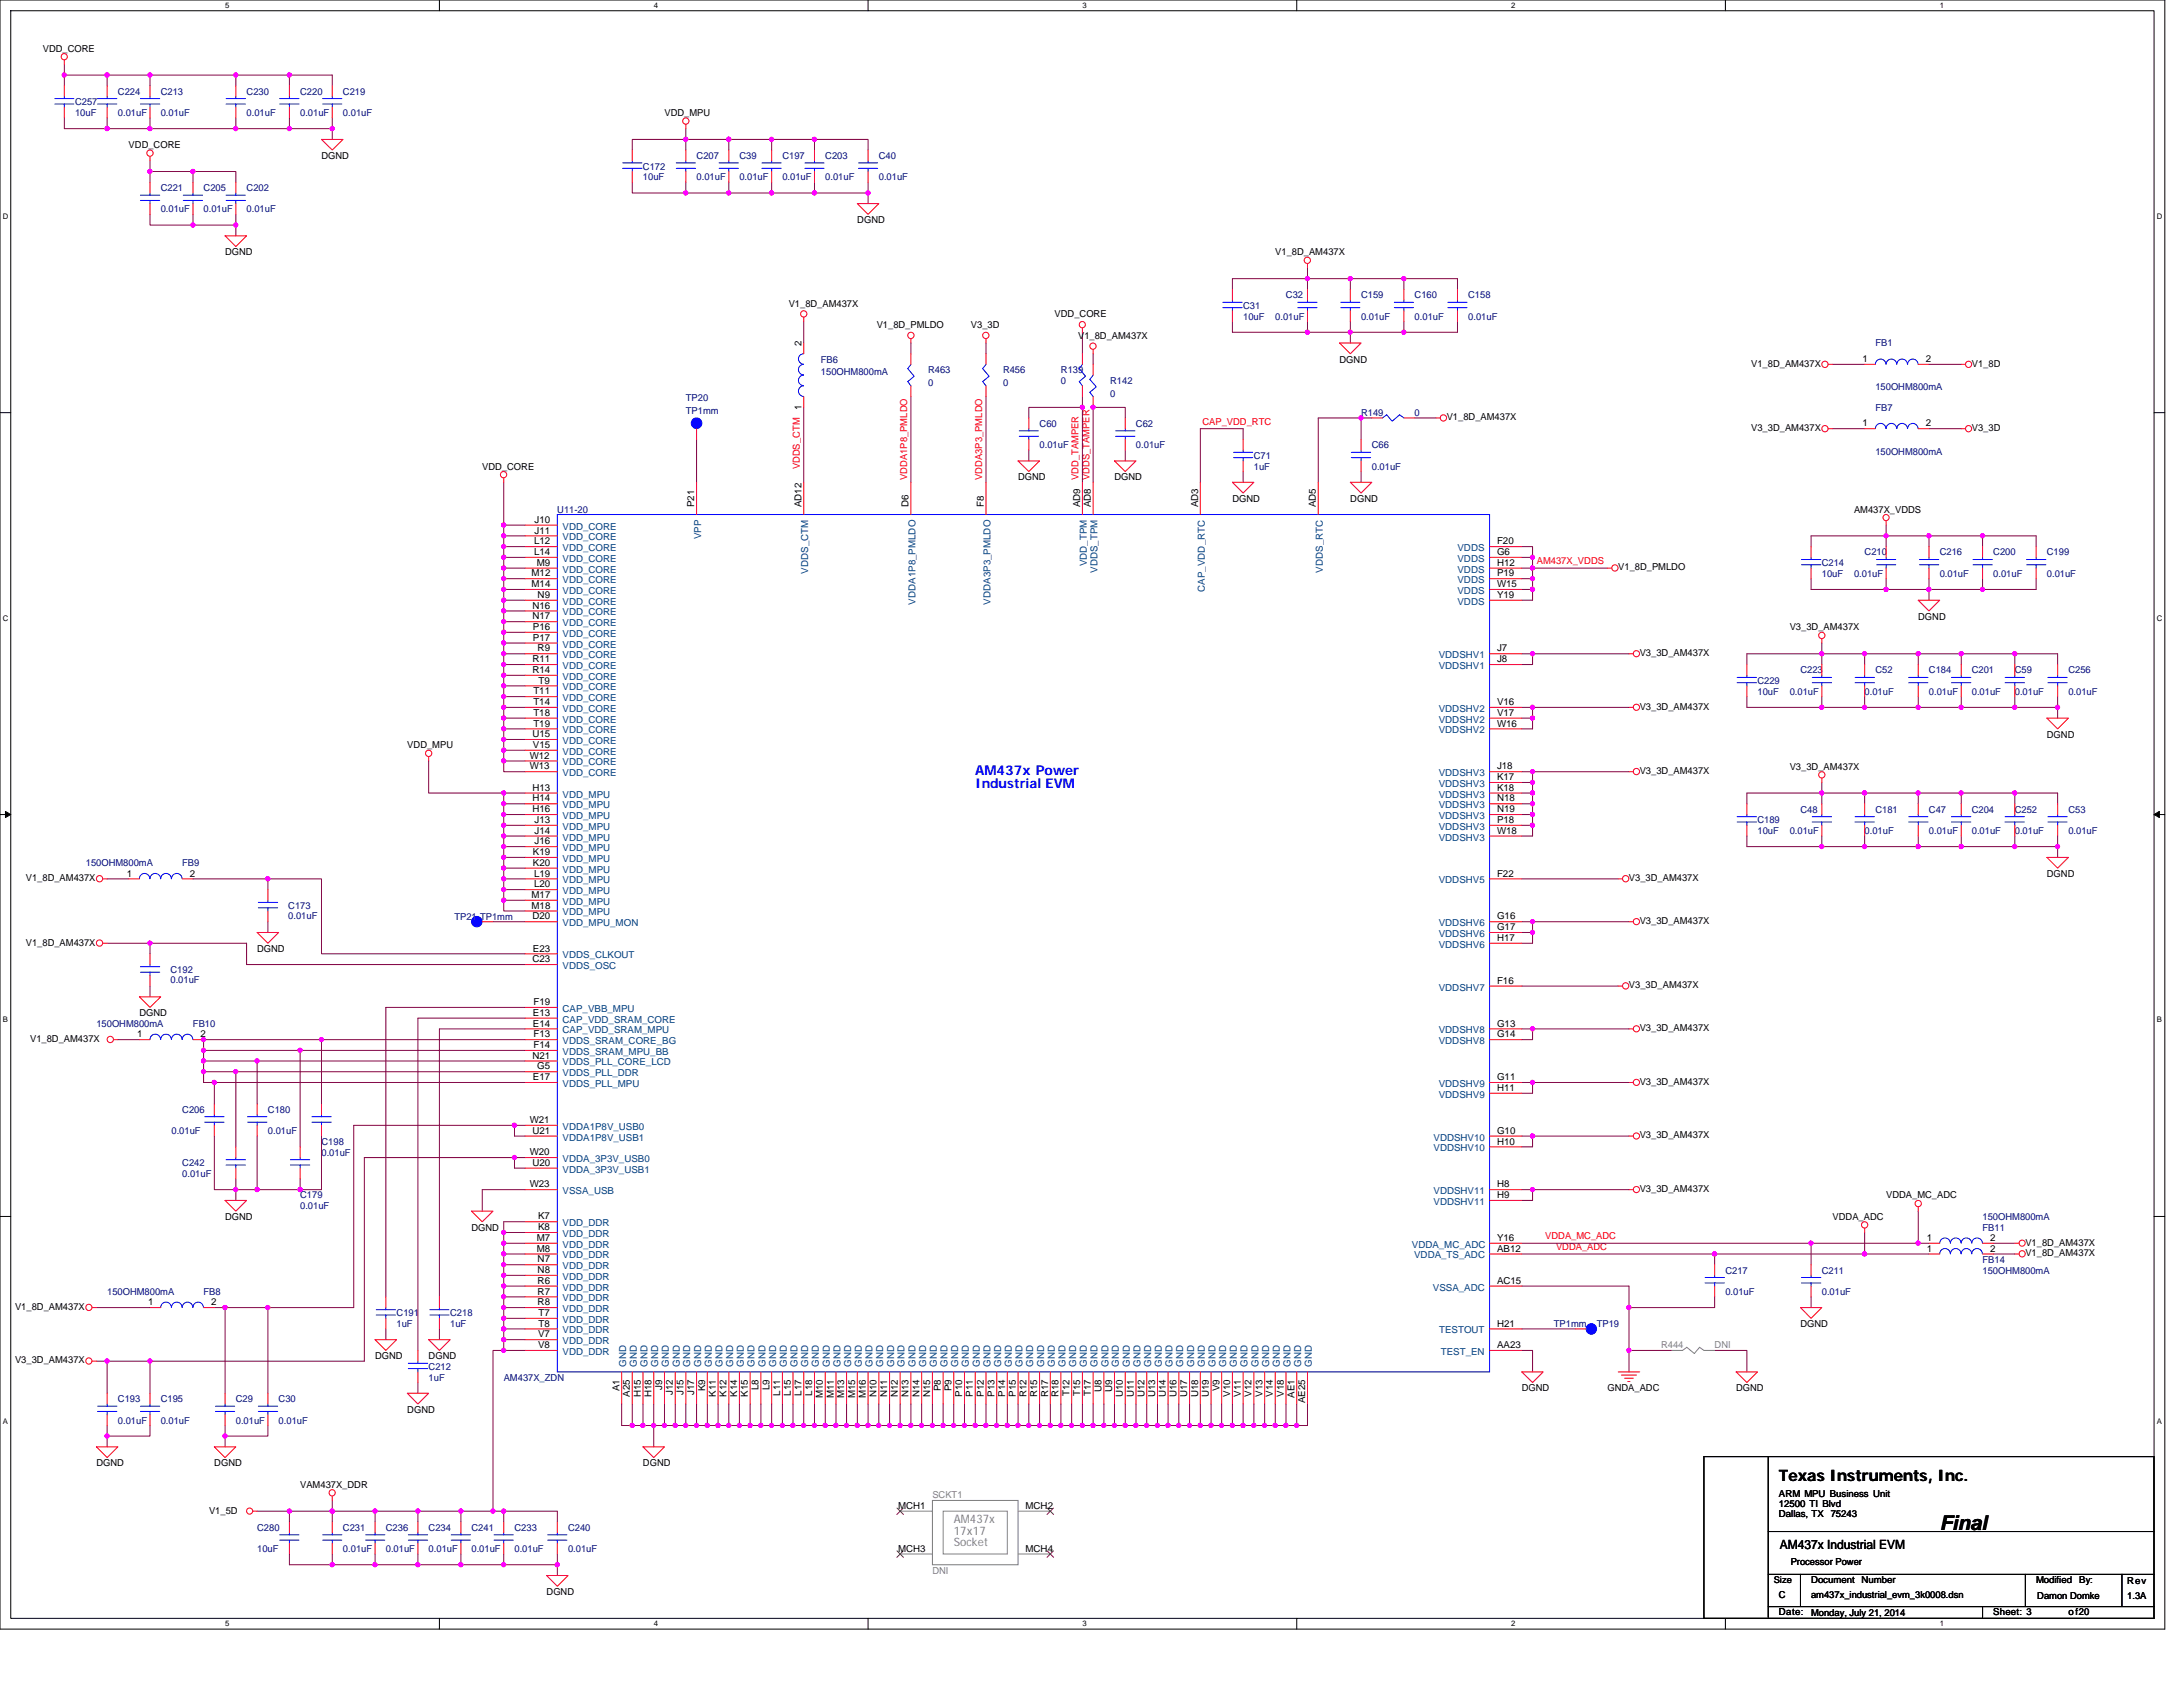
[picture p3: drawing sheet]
<svg xmlns="http://www.w3.org/2000/svg" width="279mm" height="216mm" viewBox="0 0 279 216" stroke-linecap="round" stroke-linejoin="round" font-family="sans-serif">
<defs><g id="words">
<text font-size="2.6" x="248.3" y="195.8">Final</text>
<text font-size="2" x="227.7" y="189.5">Texas Instruments, Inc.</text>
<g font-size="1.7" fill="#00f">
<text x="124.8" y="99.1">AM437x Power</text>
<text x="124.8" y="100.8">Industrial EVM</text>
</g>
<text font-size="1.6" x="227.8" y="198.2">AM437x Industrial EVM</text>
<g font-size="1.5" fill="#808080">
<text x="122.1" y="194.9">AM437x</text>
<text x="122.1" y="196.4">17x17</text>
<text x="122.1" y="197.9">Socket</text>
</g>
<g font-size="1.2">
<text x="5.5" y="6.6">VDD_CORE</text>
<text x="85" y="14.8">VDD_MPU</text>
<text x="16.5" y="19">VDD_CORE</text>
<text x="41.1" y="20.3">DGND</text>
<text x="109.7" y="28.6">DGND</text>
<text x="28.8" y="32.7">DGND</text>
<text x="163.2" y="32.7">V1_8D_AM437X</text>
<text x="100.9" y="39.3">V1_8D_AM437X</text>
<text x="112.2" y="42">V1_8D_PMLDO</text>
<text x="124.3" y="42">V3_3D</text>
<text x="135" y="40.6">VDD_CORE</text>
<text x="102.6" y="44.3" transform="rotate(-90 102.6 44.3)">2</text>
<text x="138" y="43.4">V1_8D_AM437X</text>
<text x="171.4" y="46.4">DGND</text>
<text x="224.1" y="46.9">V1_8D_AM437X</text>
<text x="238.4" y="46.3">1</text>
<text x="246.5" y="46.3">2</text>
<text x="252.4" y="46.9">V1_8D</text>
<text x="102.6" y="52.4" transform="rotate(-90 102.6 52.4)">1</text>
<text x="185.2" y="53.8">V1_8D_AM437X</text>
<text x="224.1" y="55.2">V3_3D_AM437X</text>
<text x="238.4" y="54.6">1</text>
<text x="246.5" y="54.6">2</text>
<text x="252.4" y="55.2">V3_3D</text>
<text x="61.7" y="60.1">VDD_CORE</text>
<text x="88.9" y="64.9" transform="rotate(-90 88.9 64.9)">P21</text>
<text x="102.6" y="64.9" transform="rotate(-90 102.6 64.9)">AD12</text>
<text x="116.3" y="64.9" transform="rotate(-90 116.3 64.9)">D6</text>
<text x="125.9" y="64.9" transform="rotate(-90 125.9 64.9)">F8</text>
<text x="130.3" y="61.5">DGND</text>
<text x="138.2" y="64.9" transform="rotate(-90 138.2 64.9)">AD9</text>
<text x="139.6" y="64.9" transform="rotate(-90 139.6 64.9)">AD8</text>
<text x="142.6" y="61.5">DGND</text>
<text x="153.3" y="64.9" transform="rotate(-90 153.3 64.9)">AD3</text>
<text x="157.7" y="64.2">DGND</text>
<text x="168.4" y="64.9" transform="rotate(-90 168.4 64.9)">AD5</text>
<text x="172.8" y="64.2">DGND</text>
<text x="237.3" y="65.6">AM437X_VDDS</text>
<text x="68.3" y="69.7">L12</text>
<text x="68.3" y="71">L14</text>
<text x="68.4" y="66.9">J10</text>
<text x="68.4" y="68.3">J11</text>
<text x="191.6" y="71">G6</text>
<text x="191.6" y="69.7">F20</text>
<text x="68" y="73.8">M12</text>
<text x="68" y="75.1">M14</text>
<text x="68.1" y="77.9">N16</text>
<text x="68.7" y="72.4">M9</text>
<text x="68.8" y="76.5">N9</text>
<text x="191.6" y="72.4">H12</text>
<text x="191.6" y="73.8">P19</text>
<text x="191.6" y="75.1">W15</text>
<text x="191.6" y="76.5">Y19</text>
<text x="207.1" y="73">V1_8D_PMLDO</text>
<text x="68.1" y="79.3">N17</text>
<text x="68.2" y="80.6">P16</text>
<text x="68.2" y="82">P17</text>
<text x="68.8" y="83.4">R9</text>
<text x="191.6" y="83.4">J7</text>
<text x="209.9" y="84">V3_3D_AM437X</text>
<text x="229.1" y="80.7">V3_3D_AM437X</text>
<text x="245.5" y="79.3">DGND</text>
<text x="68.1" y="84.8">R11</text>
<text x="68.1" y="86.1">R14</text>
<text x="68.3" y="88.9">T11</text>
<text x="68.9" y="87.5">T9</text>
<text x="191.6" y="84.8">J8</text>
<text x="52.1" y="95.8">VDD_MPU</text>
<text x="68.1" y="94.3">U15</text>
<text x="68.2" y="95.7">V15</text>
<text x="68.3" y="90.2">T14</text>
<text x="68.3" y="91.6">T18</text>
<text x="68.3" y="93">T19</text>
<text x="191.6" y="90.2">V16</text>
<text x="191.6" y="91.6">V17</text>
<text x="191.6" y="93">W16</text>
<text x="209.9" y="90.8">V3_3D_AM437X</text>
<text x="262" y="94.4">DGND</text>
<text x="67.8" y="97.1">W12</text>
<text x="67.8" y="98.5">W13</text>
<text x="68.1" y="101.2">H13</text>
<text x="191.6" y="98.5">J18</text>
<text x="191.6" y="99.8">K17</text>
<text x="191.6" y="101.2">K18</text>
<text x="209.9" y="99.1">V3_3D_AM437X</text>
<text x="229.1" y="98.5">V3_3D_AM437X</text>
<text x="68.1" y="102.6">H14</text>
<text x="68.1" y="103.9">H16</text>
<text x="68.4" y="105.3">J13</text>
<text x="68.4" y="106.7">J14</text>
<text x="191.6" y="102.6">N18</text>
<text x="191.6" y="103.9">N19</text>
<text x="191.6" y="105.3">P18</text>
<text x="191.6" y="106.7">W18</text>
<text x="3.3" y="112.8">V1_8D_AM437X</text>
<text x="16.2" y="112.2">1</text>
<text x="24.3" y="112.2">2</text>
<text x="68.2" y="109.4">K19</text>
<text x="68.2" y="110.8">K20</text>
<text x="68.3" y="112.2">L19</text>
<text x="68.3" y="113.6">L20</text>
<text x="68.4" y="108.1">J16</text>
<text x="191.6" y="112.2">F22</text>
<text x="208.5" y="112.8">V3_3D_AM437X</text>
<text x="262" y="112.2">DGND</text>
<text x="68" y="114.9">M17</text>
<text x="68" y="116.3">M18</text>
<text x="68.1" y="117.7">D20</text>
<text x="191.6" y="117.7">G16</text>
<text x="191.6" y="119">G17</text>
<text x="209.9" y="118.3">V3_3D_AM437X</text>
<text x="3.3" y="121">V1_8D_AM437X</text>
<text x="32.9" y="121.8">DGND</text>
<text x="68.1" y="123.1">C23</text>
<text x="68.2" y="121.8">E23</text>
<text x="191.6" y="120.4">H17</text>
<text x="191.6" y="125.9">F16</text>
<text x="17.8" y="130">DGND</text>
<text x="68.2" y="130">E13</text>
<text x="68.2" y="131.4">E14</text>
<text x="68.3" y="128.6">F19</text>
<text x="191.6" y="131.4">G13</text>
<text x="208.5" y="126.5">V3_3D_AM437X</text>
<text x="209.9" y="132">V3_3D_AM437X</text>
<text x="3.9" y="133.3">V1_8D_AM437X</text>
<text x="17.6" y="132.8">1</text>
<text x="25.7" y="132.8">2</text>
<text x="68.1" y="135.5">N21</text>
<text x="68.3" y="132.8">F13</text>
<text x="68.3" y="134.1">F14</text>
<text x="68.7" y="136.9">G5</text>
<text x="191.6" y="132.8">G14</text>
<text x="67.8" y="143.7">W21</text>
<text x="68.2" y="138.2">E17</text>
<text x="191.6" y="138.2">G11</text>
<text x="191.6" y="139.6">H11</text>
<text x="209.9" y="138.8">V3_3D_AM437X</text>
<text x="67.8" y="147.8">W20</text>
<text x="68.1" y="145.1">U21</text>
<text x="68.1" y="149.2">U20</text>
<text x="191.6" y="145.1">G10</text>
<text x="191.6" y="146.5">H10</text>
<text x="209.9" y="145.7">V3_3D_AM437X</text>
<text x="67.8" y="152">W23</text>
<text x="191.6" y="152">H8</text>
<text x="191.6" y="153.3">H9</text>
<text x="209.9" y="152.5">V3_3D_AM437X</text>
<text x="241.4" y="153.4">VDDA_MC_ADC</text>
<text x="28.8" y="156.1">DGND</text>
<text x="60.3" y="157.5">DGND</text>
<text x="68.7" y="158.8">M7</text>
<text x="68.7" y="160.2">M8</text>
<text x="68.8" y="161.6">N7</text>
<text x="68.9" y="156.1">K7</text>
<text x="68.9" y="157.4">K8</text>
<text x="191.6" y="158.8">Y16</text>
<text x="191.6" y="160.2">AB12</text>
<text x="234.5" y="156.1">VDDA_ADC</text>
<text x="246.6" y="158.8">1</text>
<text x="246.6" y="160.2">1</text>
<text x="254.7" y="158.8">2</text>
<text x="254.7" y="160.2">2</text>
<text x="259.2" y="159.4">V1_8D_AM437X</text>
<text x="259.2" y="160.8">V1_8D_AM437X</text>
<text x="1.9" y="167.6">V1_8D_AM437X</text>
<text x="18.9" y="167">1</text>
<text x="27" y="167">2</text>
<text x="68.8" y="162.9">N8</text>
<text x="68.8" y="164.3">R6</text>
<text x="68.8" y="165.7">R7</text>
<text x="68.8" y="167">R8</text>
<text x="191.6" y="164.3">AC15</text>
<text x="48" y="173.9">DGND</text>
<text x="54.9" y="173.9">DGND</text>
<text x="68.9" y="171.2">V7</text>
<text x="68.9" y="172.5">V8</text>
<text x="68.9" y="168.4">T7</text>
<text x="68.9" y="169.8">T8</text>
<text x="191.6" y="172.5">AA23</text>
<text x="191.6" y="169.8">H21</text>
<text x="230.4" y="169.8">DGND</text>
<text x="1.9" y="174.5">V3_3D_AM437X</text>
<text x="79.3" y="178.1" transform="rotate(-90 79.3 178.1)">A1</text>
<text x="80.6" y="178.8" transform="rotate(-90 80.6 178.8)">A25</text>
<text x="82" y="178.8" transform="rotate(-90 82 178.8)">H15</text>
<text x="83.4" y="178.8" transform="rotate(-90 83.4 178.8)">H18</text>
<text x="84.8" y="177.8" transform="rotate(-90 84.8 177.8)">J9</text>
<text x="86.1" y="178.5" transform="rotate(-90 86.1 178.5)">J12</text>
<text x="87.5" y="178.5" transform="rotate(-90 87.5 178.5)">J15</text>
<text x="88.9" y="178.5" transform="rotate(-90 88.9 178.5)">J17</text>
<text x="90.2" y="178.1" transform="rotate(-90 90.2 178.1)">K9</text>
<text x="91.6" y="178.8" transform="rotate(-90 91.6 178.8)">K11</text>
<text x="93" y="178.8" transform="rotate(-90 93 178.8)">K12</text>
<text x="94.3" y="178.8" transform="rotate(-90 94.3 178.8)">K14</text>
<text x="95.7" y="178.8" transform="rotate(-90 95.7 178.8)">K15</text>
<text x="97.1" y="177.9" transform="rotate(-90 97.1 177.9)">L8</text>
<text x="98.5" y="177.9" transform="rotate(-90 98.5 177.9)">L9</text>
<text x="99.8" y="178.6" transform="rotate(-90 99.8 178.6)">L11</text>
<text x="101.2" y="178.6" transform="rotate(-90 101.2 178.6)">L15</text>
<text x="102.6" y="178.6" transform="rotate(-90 102.6 178.6)">L17</text>
<text x="103.9" y="178.6" transform="rotate(-90 103.9 178.6)">L18</text>
<text x="105.3" y="179" transform="rotate(-90 105.3 179)">M10</text>
<text x="106.7" y="179" transform="rotate(-90 106.7 179)">M11</text>
<text x="108.1" y="179" transform="rotate(-90 108.1 179)">M13</text>
<text x="109.4" y="179" transform="rotate(-90 109.4 179)">M15</text>
<text x="110.8" y="179" transform="rotate(-90 110.8 179)">M16</text>
<text x="112.2" y="178.8" transform="rotate(-90 112.2 178.8)">N10</text>
<text x="113.6" y="178.8" transform="rotate(-90 113.6 178.8)">N11</text>
<text x="114.9" y="178.8" transform="rotate(-90 114.9 178.8)">N12</text>
<text x="116.3" y="178.8" transform="rotate(-90 116.3 178.8)">N13</text>
<text x="117.7" y="178.8" transform="rotate(-90 117.7 178.8)">N14</text>
<text x="119" y="178.8" transform="rotate(-90 119 178.8)">N15</text>
<text x="120.4" y="178.1" transform="rotate(-90 120.4 178.1)">P8</text>
<text x="121.8" y="178.1" transform="rotate(-90 121.8 178.1)">P9</text>
<text x="123.1" y="178.8" transform="rotate(-90 123.1 178.8)">P10</text>
<text x="124.5" y="178.8" transform="rotate(-90 124.5 178.8)">P11</text>
<text x="125.9" y="178.8" transform="rotate(-90 125.9 178.8)">P12</text>
<text x="127.3" y="178.8" transform="rotate(-90 127.3 178.8)">P13</text>
<text x="128.6" y="178.8" transform="rotate(-90 128.6 178.8)">P14</text>
<text x="130" y="178.8" transform="rotate(-90 130 178.8)">P15</text>
<text x="131.4" y="178.8" transform="rotate(-90 131.4 178.8)">R12</text>
<text x="132.8" y="178.8" transform="rotate(-90 132.8 178.8)">R15</text>
<text x="134.1" y="178.8" transform="rotate(-90 134.1 178.8)">R17</text>
<text x="135.5" y="178.8" transform="rotate(-90 135.5 178.8)">R18</text>
<text x="136.9" y="178.7" transform="rotate(-90 136.9 178.7)">T12</text>
<text x="138.2" y="178.7" transform="rotate(-90 138.2 178.7)">T15</text>
<text x="139.6" y="178.7" transform="rotate(-90 139.6 178.7)">T17</text>
<text x="141" y="178.1" transform="rotate(-90 141 178.1)">U8</text>
<text x="142.3" y="178.1" transform="rotate(-90 142.3 178.1)">U9</text>
<text x="143.7" y="178.8" transform="rotate(-90 143.7 178.8)">U10</text>
<text x="145.1" y="178.8" transform="rotate(-90 145.1 178.8)">U11</text>
<text x="146.5" y="178.8" transform="rotate(-90 146.5 178.8)">U12</text>
<text x="147.8" y="178.8" transform="rotate(-90 147.8 178.8)">U13</text>
<text x="149.2" y="178.8" transform="rotate(-90 149.2 178.8)">U14</text>
<text x="150.6" y="178.8" transform="rotate(-90 150.6 178.8)">U16</text>
<text x="152" y="178.8" transform="rotate(-90 152 178.8)">U17</text>
<text x="153.3" y="178.8" transform="rotate(-90 153.3 178.8)">U18</text>
<text x="154.7" y="178.8" transform="rotate(-90 154.7 178.8)">U19</text>
<text x="156.1" y="178.1" transform="rotate(-90 156.1 178.1)">V9</text>
<text x="157.4" y="178.8" transform="rotate(-90 157.4 178.8)">V10</text>
<text x="158.8" y="178.8" transform="rotate(-90 158.8 178.8)">V11</text>
<text x="160.2" y="178.8" transform="rotate(-90 160.2 178.8)">V12</text>
<text x="161.6" y="178.8" transform="rotate(-90 161.6 178.8)">V13</text>
<text x="162.9" y="178.8" transform="rotate(-90 162.9 178.8)">V14</text>
<text x="164.3" y="178.8" transform="rotate(-90 164.3 178.8)">V18</text>
<text x="165.7" y="178.9" transform="rotate(-90 165.7 178.9)">AE1</text>
<text x="167" y="179.6" transform="rotate(-90 167 179.6)">AE25</text>
<text x="194.8" y="178.1">DGND</text>
<text x="205.7" y="178.1">GNDA_ADC</text>
<text x="222.2" y="178.1">DGND</text>
<text x="52.1" y="180.8">DGND</text>
<text x="12.3" y="187.7">DGND</text>
<text x="27.4" y="187.7">DGND</text>
<text x="38.4" y="190.4">VAM437X_DDR</text>
<text x="82.3" y="187.7">DGND</text>
<text x="227.7" y="191.6">ARM MPU Business Unit</text>
<text x="26.8" y="193.7">V1_5D</text>
<text x="114.9" y="193.1">MCH1</text>
<text x="131.3" y="193.1">MCH2</text>
<text x="227.7" y="192.9">12500 TI Blvd</text>
<text x="227.7" y="194.2">Dallas, TX</text>
<text x="234.3" y="194.2">75243</text>
<text x="114.9" y="198.6">MCH3</text>
<text x="131.3" y="198.6">MCH4</text>
<text x="227" y="202.6">Size</text>
<text x="229.2" y="200.3">Processor Power</text>
<text x="231.8" y="202.6">Document</text>
<text x="238.3" y="202.6">Number</text>
<text x="260.6" y="202.6">Modified</text>
<text x="266.1" y="202.6">By:</text>
<text x="272.3" y="202.8">Rev</text>
<text x="70" y="204.1">DGND</text>
<text x="227.7" y="206.7">Date:</text>
<text x="227.7" y="204.5">C</text>
<text x="231.8" y="206.9">Monday, July 21, 2014</text>
<text x="231.8" y="204.5">am437x_industrial_evm_3k0008.dsn</text>
<text x="255.1" y="206.7">Sheet: 3</text>
<text x="260.8" y="204.7">Damon Domke</text>
<text x="264.7" y="206.7">of20</text>
<text x="272.3" y="204.7">1.3A</text>
</g>
<g font-size="1.2" fill="#000080">
<text x="9.6" y="13.5">C257</text>
<text x="9.6" y="14.8">10uF</text>
<text x="15.1" y="12.1">C224</text>
<text x="15.1" y="14.8">0.01uF</text>
<text x="20.6" y="12.1">C213</text>
<text x="20.6" y="14.8">0.01uF</text>
<text x="31.6" y="12.1">C230</text>
<text x="31.6" y="14.8">0.01uF</text>
<text x="38.4" y="12.1">C220</text>
<text x="38.4" y="14.8">0.01uF</text>
<text x="43.9" y="12.1">C219</text>
<text x="43.9" y="14.8">0.01uF</text>
<text x="82.3" y="21.7">C172</text>
<text x="82.3" y="23.1">10uF</text>
<text x="89.2" y="20.3">C207</text>
<text x="89.2" y="23.1">0.01uF</text>
<text x="94.6" y="20.3">C39</text>
<text x="94.6" y="23.1">0.01uF</text>
<text x="100.1" y="20.3">C197</text>
<text x="100.1" y="23.1">0.01uF</text>
<text x="105.6" y="20.3">C203</text>
<text x="105.6" y="23.1">0.01uF</text>
<text x="112.5" y="20.3">C40</text>
<text x="112.5" y="23.1">0.01uF</text>
<text x="20.6" y="24.4">C221</text>
<text x="20.6" y="27.2">0.01uF</text>
<text x="26.1" y="24.4">C205</text>
<text x="26.1" y="27.2">0.01uF</text>
<text x="31.6" y="24.4">C202</text>
<text x="31.6" y="27.2">0.01uF</text>
<text x="159.1" y="39.5">C31</text>
<text x="159.1" y="40.9">10uF</text>
<text x="163.2" y="40.9">0.01uF</text>
<text x="164.6" y="38.2">C32</text>
<text x="174.2" y="38.2">C159</text>
<text x="174.2" y="40.9">0.01uF</text>
<text x="181.1" y="38.2">C160</text>
<text x="181.1" y="40.9">0.01uF</text>
<text x="187.9" y="38.2">C158</text>
<text x="187.9" y="40.9">0.01uF</text>
<text x="105.1" y="46.4">FB6</text>
<text x="118.8" y="47.8">R463</text>
<text x="128.4" y="47.8">R456</text>
<text x="135.8" y="47.8">R139</text>
<text x="240" y="44.3">FB1</text>
<text x="87.8" y="51.3">TP20</text>
<text x="87.8" y="53">TP1mm</text>
<text x="105.1" y="48">150OHM800mA</text>
<text x="118.8" y="49.4">0</text>
<text x="128.4" y="49.4">0</text>
<text x="135.8" y="49.1">0</text>
<text x="142.1" y="49.1">R142</text>
<text x="142.1" y="50.8">0</text>
<text x="174.2" y="53.3">R149</text>
<text x="181.1" y="53.3">0</text>
<text x="240" y="52.6">FB7</text>
<text x="240" y="50">150OHM800mA</text>
<text x="133.1" y="54.6">C60</text>
<text x="133.1" y="57.4">0.01uF</text>
<text x="145.4" y="54.6">C62</text>
<text x="145.4" y="57.4">0.01uF</text>
<text x="160.5" y="58.7">C71</text>
<text x="175.6" y="57.4">C66</text>
<text x="240" y="58.2">150OHM800mA</text>
<text x="71.3" y="65.6">U11-20</text>
<text x="160.5" y="60.1">1uF</text>
<text x="175.6" y="60.1">0.01uF</text>
<text x="238.7" y="71.1">C210</text>
<text x="248.3" y="71.1">C216</text>
<text x="255.1" y="71.1">C200</text>
<text x="262" y="71.1">C199</text>
<text x="233.2" y="72.5">C214</text>
<text x="233.2" y="73.8">10uF</text>
<text x="237.3" y="73.8">0.01uF</text>
<text x="248.3" y="73.8">0.01uF</text>
<text x="255.1" y="73.8">0.01uF</text>
<text x="262" y="73.8">0.01uF</text>
<text x="224.9" y="87.5">C229</text>
<text x="224.9" y="88.9">10uF</text>
<text x="229.1" y="88.9">0.01uF</text>
<text x="230.4" y="86.2">C223</text>
<text x="238.7" y="88.9">0.01uF</text>
<text x="240" y="86.2">C52</text>
<text x="246.9" y="86.2">C184</text>
<text x="246.9" y="88.9">0.01uF</text>
<text x="252.4" y="86.2">C201</text>
<text x="252.4" y="88.9">0.01uF</text>
<text x="257.9" y="86.2">C59</text>
<text x="257.9" y="88.9">0.01uF</text>
<text x="264.7" y="86.2">C256</text>
<text x="264.7" y="88.9">0.01uF</text>
<text x="224.9" y="105.4">C189</text>
<text x="224.9" y="106.7">10uF</text>
<text x="229.1" y="106.7">0.01uF</text>
<text x="230.4" y="104">C48</text>
<text x="238.7" y="106.7">0.01uF</text>
<text x="240" y="104">C181</text>
<text x="246.9" y="104">C47</text>
<text x="246.9" y="106.7">0.01uF</text>
<text x="252.4" y="104">C204</text>
<text x="252.4" y="106.7">0.01uF</text>
<text x="257.9" y="104">C252</text>
<text x="257.9" y="106.7">0.01uF</text>
<text x="264.7" y="104">C53</text>
<text x="264.7" y="106.7">0.01uF</text>
<text x="11" y="110.8">150OHM800mA</text>
<text x="23.3" y="110.8">FB9</text>
<text x="36.9" y="116.3">C173</text>
<text x="36.9" y="117.6">0.01uF</text>
<text x="58.2" y="117.7">TP21 TP1mm</text>
<text x="21.8" y="124.6">C192</text>
<text x="21.8" y="125.8">0.01uF</text>
<text x="12.3" y="131.4">150OHM800mA</text>
<text x="24.7" y="131.4">FB10</text>
<text x="23.3" y="142.4">C206</text>
<text x="34.3" y="142.4">C180</text>
<text x="21.9" y="145.1">0.01uF</text>
<text x="23.3" y="149.3">C242</text>
<text x="34.3" y="145.1">0.01uF</text>
<text x="41.1" y="146.5">C198</text>
<text x="41.1" y="147.9">0.01uF</text>
<text x="23.3" y="150.6">0.01uF</text>
<text x="38.4" y="153.4">C179</text>
<text x="38.4" y="154.7">0.01uF</text>
<text x="253.7" y="157.5">FB11</text>
<text x="253.7" y="156.1">150OHM800mA</text>
<text x="253.7" y="161.6">FB14</text>
<text x="13.7" y="165.7">150OHM800mA</text>
<text x="26.1" y="165.7">FB8</text>
<text x="220.8" y="163">C217</text>
<text x="220.8" y="165.7">0.01uF</text>
<text x="233.2" y="163">C211</text>
<text x="233.2" y="165.7">0.01uF</text>
<text x="253.7" y="163">150OHM800mA</text>
<text x="50.8" y="168.5">C191</text>
<text x="50.8" y="169.8">1uF</text>
<text x="57.6" y="168.5">C218</text>
<text x="57.6" y="169.8">1uF</text>
<text x="198.9" y="169.8">TP1mm</text>
<text x="204.4" y="169.8">TP19</text>
<text x="15.1" y="179.4">C193</text>
<text x="20.6" y="179.4">C195</text>
<text x="30.2" y="179.4">C29</text>
<text x="35.7" y="179.4">C30</text>
<text x="54.9" y="175.3">C212</text>
<text x="54.9" y="176.7">1uF</text>
<text x="64.5" y="176.7">AM437X_ZDN</text>
<text x="15.1" y="182.2">0.01uF</text>
<text x="20.6" y="182.2">0.01uF</text>
<text x="30.2" y="182.2">0.01uF</text>
<text x="35.7" y="182.2">0.01uF</text>
<text x="32.9" y="195.9">C280</text>
<text x="43.9" y="195.9">C231</text>
<text x="49.4" y="195.9">C236</text>
<text x="54.9" y="195.9">C234</text>
<text x="60.3" y="195.9">C241</text>
<text x="65.8" y="195.9">C233</text>
<text x="72.7" y="195.9">C240</text>
<text x="32.9" y="198.6">10uF</text>
<text x="43.9" y="198.6">0.01uF</text>
<text x="49.4" y="198.6">0.01uF</text>
<text x="54.9" y="198.6">0.01uF</text>
<text x="60.3" y="198.6">0.01uF</text>
<text x="65.8" y="198.6">0.01uF</text>
<text x="72.7" y="198.6">0.01uF</text>
</g>
<g font-size="1.2" fill="#f00">
<text x="153.9" y="54.4">CAP_VDD_RTC</text>
<text x="102.4" y="60.1" transform="rotate(-90 102.4 60.1)">VDDS_CTM</text>
<text x="116.1" y="61.4" transform="rotate(-90 116.1 61.4)">VDDA1P8_PMLDO</text>
<text x="125.7" y="61.4" transform="rotate(-90 125.7 61.4)">VDDA3P3_PMLDO</text>
<text x="138" y="61.4" transform="rotate(-90 138 61.4)">VDD_TAMPER</text>
<text x="139.4" y="61.4" transform="rotate(-90 139.4 61.4)">VDDS_TAMPER</text>
<text x="196.7" y="72.2">AM437X_VDDS</text>
<text x="197.8" y="158.6">VDDA_MC_ADC</text>
<text x="199.2" y="160">VDDA_ADC</text>
</g>
<g font-size="1.2" fill="#004080">
<text x="72" y="67.8">VDD_CORE</text>
<text x="72" y="69.2">VDD_CORE</text>
<text x="72" y="70.5">VDD_CORE</text>
<text x="72" y="71.9">VDD_CORE</text>
<text x="89.7" y="69" transform="rotate(-90 89.7 69)">VPP</text>
<text x="186.5" y="71.9">VDDS</text>
<text x="186.5" y="70.5">VDDS</text>
<text x="72" y="73.3">VDD_CORE</text>
<text x="72" y="74.6">VDD_CORE</text>
<text x="72" y="76">VDD_CORE</text>
<text x="72" y="77.4">VDD_CORE</text>
<text x="103.4" y="73.4" transform="rotate(-90 103.4 73.4)">VDDS_CTM</text>
<text x="117.2" y="77.4" transform="rotate(-90 117.2 77.4)">VDDA1P8_PMLDO</text>
<text x="126.8" y="77.4" transform="rotate(-90 126.8 77.4)">VDDA3P3_PMLDO</text>
<text x="139.1" y="72.5" transform="rotate(-90 139.1 72.5)">VDD_TPM</text>
<text x="140.5" y="73.3" transform="rotate(-90 140.5 73.3)">VDDS_TPM</text>
<text x="154.2" y="75.7" transform="rotate(-90 154.2 75.7)">CAP_VDD_RTC</text>
<text x="169.3" y="73.3" transform="rotate(-90 169.3 73.3)">VDDS_RTC</text>
<text x="186.5" y="73.3">VDDS</text>
<text x="186.5" y="74.6">VDDS</text>
<text x="186.5" y="76">VDDS</text>
<text x="186.5" y="77.4">VDDS</text>
<text x="72" y="78.8">VDD_CORE</text>
<text x="72" y="80.1">VDD_CORE</text>
<text x="72" y="81.5">VDD_CORE</text>
<text x="72" y="82.9">VDD_CORE</text>
<text x="72" y="84.2">VDD_CORE</text>
<text x="72" y="85.6">VDD_CORE</text>
<text x="72" y="87">VDD_CORE</text>
<text x="72" y="88.3">VDD_CORE</text>
<text x="72" y="89.7">VDD_CORE</text>
<text x="184.1" y="84.2">VDDSHV1</text>
<text x="184.1" y="85.6">VDDSHV1</text>
<text x="72" y="91.1">VDD_CORE</text>
<text x="72" y="92.5">VDD_CORE</text>
<text x="72" y="93.9">VDD_CORE</text>
<text x="72" y="95.2">VDD_CORE</text>
<text x="184.1" y="91.1">VDDSHV2</text>
<text x="184.1" y="92.5">VDDSHV2</text>
<text x="184.1" y="93.9">VDDSHV2</text>
<text x="72" y="96.6">VDD_CORE</text>
<text x="72" y="98">VDD_CORE</text>
<text x="72" y="99.3">VDD_CORE</text>
<text x="184.1" y="99.3">VDDSHV3</text>
<text x="184.1" y="100.7">VDDSHV3</text>
<text x="72" y="102.1">VDD_MPU</text>
<text x="72" y="103.4">VDD_MPU</text>
<text x="72" y="104.8">VDD_MPU</text>
<text x="72" y="106.2">VDD_MPU</text>
<text x="72" y="107.6">VDD_MPU</text>
<text x="184.1" y="102.1">VDDSHV3</text>
<text x="184.1" y="103.4">VDDSHV3</text>
<text x="184.1" y="104.8">VDDSHV3</text>
<text x="184.1" y="106.2">VDDSHV3</text>
<text x="184.1" y="107.6">VDDSHV3</text>
<text x="72" y="108.9">VDD_MPU</text>
<text x="72" y="110.3">VDD_MPU</text>
<text x="72" y="111.7">VDD_MPU</text>
<text x="72" y="113.1">VDD_MPU</text>
<text x="184.1" y="113.1">VDDSHV5</text>
<text x="72" y="114.4">VDD_MPU</text>
<text x="72" y="115.8">VDD_MPU</text>
<text x="72" y="117.2">VDD_MPU</text>
<text x="72" y="118.5">VDD_MPU_MON</text>
<text x="184.1" y="118.5">VDDSHV6</text>
<text x="184.1" y="119.9">VDDSHV6</text>
<text x="72" y="122.6">VDDS_CLKOUT</text>
<text x="72" y="124">VDDS_OSC</text>
<text x="184.1" y="121.3">VDDSHV6</text>
<text x="72" y="129.5">CAP_VBB_MPU</text>
<text x="72" y="130.9">CAP_VDD_SRAM_CORE</text>
<text x="184.1" y="126.8">VDDSHV7</text>
<text x="72" y="132.2">CAP_VDD_SRAM_MPU</text>
<text x="72" y="133.6">VDDS_SRAM_CORE_BG</text>
<text x="72" y="135">VDDS_SRAM_MPU_BB</text>
<text x="72" y="136.4">VDDS_PLL_CORE_LCD</text>
<text x="72" y="137.7">VDDS_PLL_DDR</text>
<text x="184.1" y="132.2">VDDSHV8</text>
<text x="184.1" y="133.6">VDDSHV8</text>
<text x="72" y="139.1">VDDS_PLL_MPU</text>
<text x="184.1" y="139.1">VDDSHV9</text>
<text x="184.1" y="140.5">VDDSHV9</text>
<text x="72" y="144.6">VDDA1P8V_USB0</text>
<text x="72" y="146">VDDA1P8V_USB1</text>
<text x="72" y="148.7">VDDA_3P3V_USB0</text>
<text x="183.5" y="146">VDDSHV10</text>
<text x="183.5" y="147.3">VDDSHV10</text>
<text x="72" y="150.1">VDDA_3P3V_USB1</text>
<text x="72" y="152.8">VSSA_USB</text>
<text x="183.5" y="152.8">VDDSHV11</text>
<text x="183.5" y="154.2">VDDSHV11</text>
<text x="72" y="156.9">VDD_DDR</text>
<text x="72" y="158.3">VDD_DDR</text>
<text x="72" y="159.7">VDD_DDR</text>
<text x="72" y="161.1">VDD_DDR</text>
<text x="180.7" y="159.7">VDDA_MC_ADC</text>
<text x="181" y="161.1">VDDA_TS_ADC</text>
<text x="72" y="162.4">VDD_DDR</text>
<text x="72" y="163.8">VDD_DDR</text>
<text x="72" y="165.2">VDD_DDR</text>
<text x="72" y="166.5">VDD_DDR</text>
<text x="72" y="167.9">VDD_DDR</text>
<text x="183.4" y="165.2">VSSA_ADC</text>
<text x="72" y="169.3">VDD_DDR</text>
<text x="72" y="170.6">VDD_DDR</text>
<text x="72" y="172">VDD_DDR</text>
<text x="72" y="173.4">VDD_DDR</text>
<text x="184.2" y="170.6">TESTOUT</text>
<text x="184.4" y="173.4">TEST_EN</text>
<text x="80.1" y="174.9" transform="rotate(-90 80.1 174.9)">GND</text>
<text x="81.5" y="174.9" transform="rotate(-90 81.5 174.9)">GND</text>
<text x="82.9" y="174.9" transform="rotate(-90 82.9 174.9)">GND</text>
<text x="84.2" y="174.9" transform="rotate(-90 84.2 174.9)">GND</text>
<text x="85.6" y="174.9" transform="rotate(-90 85.6 174.9)">GND</text>
<text x="87" y="174.9" transform="rotate(-90 87 174.9)">GND</text>
<text x="88.3" y="174.9" transform="rotate(-90 88.3 174.9)">GND</text>
<text x="89.7" y="174.9" transform="rotate(-90 89.7 174.9)">GND</text>
<text x="91.1" y="174.9" transform="rotate(-90 91.1 174.9)">GND</text>
<text x="92.5" y="174.9" transform="rotate(-90 92.5 174.9)">GND</text>
<text x="93.9" y="174.9" transform="rotate(-90 93.9 174.9)">GND</text>
<text x="95.2" y="174.9" transform="rotate(-90 95.2 174.9)">GND</text>
<text x="96.6" y="174.9" transform="rotate(-90 96.6 174.9)">GND</text>
<text x="98" y="174.9" transform="rotate(-90 98 174.9)">GND</text>
<text x="99.3" y="174.9" transform="rotate(-90 99.3 174.9)">GND</text>
<text x="100.7" y="174.9" transform="rotate(-90 100.7 174.9)">GND</text>
<text x="102.1" y="174.9" transform="rotate(-90 102.1 174.9)">GND</text>
<text x="103.4" y="174.9" transform="rotate(-90 103.4 174.9)">GND</text>
<text x="104.8" y="174.9" transform="rotate(-90 104.8 174.9)">GND</text>
<text x="106.2" y="174.9" transform="rotate(-90 106.2 174.9)">GND</text>
<text x="107.6" y="174.9" transform="rotate(-90 107.6 174.9)">GND</text>
<text x="108.9" y="174.9" transform="rotate(-90 108.9 174.9)">GND</text>
<text x="110.3" y="174.9" transform="rotate(-90 110.3 174.9)">GND</text>
<text x="111.7" y="174.9" transform="rotate(-90 111.7 174.9)">GND</text>
<text x="113.1" y="174.9" transform="rotate(-90 113.1 174.9)">GND</text>
<text x="114.4" y="174.9" transform="rotate(-90 114.4 174.9)">GND</text>
<text x="115.8" y="174.9" transform="rotate(-90 115.8 174.9)">GND</text>
<text x="117.2" y="174.9" transform="rotate(-90 117.2 174.9)">GND</text>
<text x="118.5" y="174.9" transform="rotate(-90 118.5 174.9)">GND</text>
<text x="119.9" y="174.9" transform="rotate(-90 119.9 174.9)">GND</text>
<text x="121.3" y="174.9" transform="rotate(-90 121.3 174.9)">GND</text>
<text x="122.6" y="174.9" transform="rotate(-90 122.6 174.9)">GND</text>
<text x="124" y="174.9" transform="rotate(-90 124 174.9)">GND</text>
<text x="125.4" y="174.9" transform="rotate(-90 125.4 174.9)">GND</text>
<text x="126.8" y="174.9" transform="rotate(-90 126.8 174.9)">GND</text>
<text x="128.1" y="174.9" transform="rotate(-90 128.1 174.9)">GND</text>
<text x="129.5" y="174.9" transform="rotate(-90 129.5 174.9)">GND</text>
<text x="130.9" y="174.9" transform="rotate(-90 130.9 174.9)">GND</text>
<text x="132.2" y="174.9" transform="rotate(-90 132.2 174.9)">GND</text>
<text x="133.6" y="174.9" transform="rotate(-90 133.6 174.9)">GND</text>
<text x="135" y="174.9" transform="rotate(-90 135 174.9)">GND</text>
<text x="136.4" y="174.9" transform="rotate(-90 136.4 174.9)">GND</text>
<text x="137.7" y="174.9" transform="rotate(-90 137.7 174.9)">GND</text>
<text x="139.1" y="174.9" transform="rotate(-90 139.1 174.9)">GND</text>
<text x="140.5" y="174.9" transform="rotate(-90 140.5 174.9)">GND</text>
<text x="141.9" y="174.9" transform="rotate(-90 141.9 174.9)">GND</text>
<text x="143.2" y="174.9" transform="rotate(-90 143.2 174.9)">GND</text>
<text x="144.6" y="174.9" transform="rotate(-90 144.6 174.9)">GND</text>
<text x="146" y="174.9" transform="rotate(-90 146 174.9)">GND</text>
<text x="147.3" y="174.9" transform="rotate(-90 147.3 174.9)">GND</text>
<text x="148.7" y="174.9" transform="rotate(-90 148.7 174.9)">GND</text>
<text x="150.1" y="174.9" transform="rotate(-90 150.1 174.9)">GND</text>
<text x="151.4" y="174.9" transform="rotate(-90 151.4 174.9)">GND</text>
<text x="152.8" y="174.9" transform="rotate(-90 152.8 174.9)">GND</text>
<text x="154.2" y="174.9" transform="rotate(-90 154.2 174.9)">GND</text>
<text x="155.6" y="174.9" transform="rotate(-90 155.6 174.9)">GND</text>
<text x="156.9" y="174.9" transform="rotate(-90 156.9 174.9)">GND</text>
<text x="158.3" y="174.9" transform="rotate(-90 158.3 174.9)">GND</text>
<text x="159.7" y="174.9" transform="rotate(-90 159.7 174.9)">GND</text>
<text x="161.1" y="174.9" transform="rotate(-90 161.1 174.9)">GND</text>
<text x="162.4" y="174.9" transform="rotate(-90 162.4 174.9)">GND</text>
<text x="163.8" y="174.9" transform="rotate(-90 163.8 174.9)">GND</text>
<text x="165.2" y="174.9" transform="rotate(-90 165.2 174.9)">GND</text>
<text x="166.5" y="174.9" transform="rotate(-90 166.5 174.9)">GND</text>
<text x="167.9" y="174.9" transform="rotate(-90 167.9 174.9)">GND</text>
</g>
<g font-size="1.2" fill="#808080">
<text x="212.6" y="172.6">R444</text>
<text x="219.5" y="172.6">DNI</text>
<text x="119.3" y="191.8">SCKT1</text>
<text x="119.3" y="201.4">DNI</text>
</g>
<g font-size="1">
<text x="28.8" y="1">5</text>
<text x="83.7" y="1">4</text>
<text x="138.5" y="1">3</text>
<text x="193.4" y="1">2</text>
<text x="248.3" y="1">1</text>
<text x=".4" y="28">D</text>
<text x="276.1" y="28">D</text>
<text x=".4" y="79.4">C</text>
<text x="276.1" y="79.4">C</text>
<text x=".4" y="130.9">B</text>
<text x="276.1" y="130.9">B</text>
<text x=".4" y="182.3">A</text>
<text x="276.1" y="182.3">A</text>
<text x="28.8" y="208.2">5</text>
<text x="83.7" y="208.2">4</text>
<text x="138.5" y="208.2">3</text>
<text x="193.4" y="208.2">2</text>
<text x="248.3" y="208.2">1</text>
</g>
</g></defs>
<path d="M0 0h277.1v208.5h-277.1zM1.4 1.4h274.3v205.7h-274.3z" fill="none" stroke="#000" stroke-width=".13"/>
<g fill="#fff">
<path d="M28.8 .1h.6v1.1h-.6z"/>
<path d="M28.8 207.3h.6v1.1h-.6z"/>
</g>
<path d="M56.2 0v1.4M56.2 207.1v1.4" fill="none" stroke="#000" stroke-width=".13"/>
<g fill="#fff">
<path d="M83.7 .1h.5v1.1h-.5z"/>
<path d="M83.7 207.3h.5v1.1h-.5z"/>
</g>
<path d="M111.1 0v1.4M111.1 207.1v1.4" fill="none" stroke="#000" stroke-width=".13"/>
<g fill="#fff">
<path d="M138.5 .1h.6v1.1h-.6z"/>
<path d="M138.5 207.3h.6v1.1h-.6z"/>
</g>
<path d="M166 0v1.4M166 207.1v1.4" fill="none" stroke="#000" stroke-width=".13"/>
<g fill="#fff">
<path d="M193.4 .1h.6v1.1h-.6z"/>
<path d="M193.4 207.3h.6v1.1h-.6z"/>
</g>
<path d="M220.8 0v1.4M220.8 207.1v1.4" fill="none" stroke="#000" stroke-width=".13"/>
<g fill="#fff">
<path d="M248.3 .1h.5v1.1h-.5z"/>
<path d="M248.3 207.3h.5v1.1h-.5z"/>
<path d="M.4 27.1h.7v1.1h-.7z"/>
<path d="M276.1 27.1h.7v1.1h-.7z"/>
<path d="M.4 78.5h.7v1.1h-.7z"/>
<path d="M276.1 78.5h.7v1.1h-.7z"/>
</g>
<path d="M0 52.8h1.4M275.7 52.8h1.4" fill="none" stroke="#000" stroke-width=".13"/>
<g fill="#fff">
<path d="M.4 130h.6v1.1h-.6z"/>
<path d="M276.1 130h.6v1.1h-.6z"/>
</g>
<path d="M0 104.2h1.4M275.7 104.2h1.4" fill="none" stroke="#000" stroke-width=".13"/>
<path d="M.7 103.8l.7 .4-.7 .4zM275.7 104.2l.7-.4v.8z" fill="#000" stroke="#000" stroke-width=".13"/>
<g fill="#fff">
<path d="M.4 181.4h.6v1.1h-.6z"/>
<path d="M276.1 181.4h.6v1.1h-.6z"/>
</g>
<path d="M0 155.7h1.4M275.7 155.7h1.4M218.1 186.4h57.6v20.7h-57.6zM226.3 186.4v20.6M226.3 196h49.4M226.3 201.5h49.4M226.3 205.6h49.4M230.4 201.5v4.1M253.7 205.6v1.4M259.2 201.5v4.1M271.6 201.5v4.1" fill="none" stroke="#000" stroke-width=".13"/>
<g fill="none" stroke="#800040" stroke-width=".13">
<path d="M8.2 9.6v1.4M8.2 15.1v1.4h5.5M8.2 8.2v1.4M8.2 9.6h5.5M13.7 9.6v1.4M13.7 9.6h5.5M13.7 16.5h5.5M13.7 15.1v1.4M19.2 9.6h11M19.2 9.6v1.4M19.2 15.1v1.4M19.2 16.5h11"/>
<path d="M30.2 9.6v1.4M30.2 15.1v1.4M30.2 9.6h6.8M30.2 16.5h6.8M37 16.5h5.5v1.3M37 9.6v1.4M37 15.1v1.4M37 9.6h5.5v1.4M42.5 15.1v1.4M87.8 17.8v1.4M87.8 16.5v1.3M87.8 17.8h-6.9v1.4"/>
<path d="M87.8 17.8h5.5M93.3 17.8h5.5v1.4M93.3 17.8v1.4M98.8 17.8h5.4v1.4M104.2 17.8h6.9v1.4M19.2 21.9h5.5v1.4M19.2 27.4v1.4h5.5M19.2 20.6v1.3M19.2 21.9v1.4M24.7 27.4v1.4M24.7 21.9h5.5v1.4M24.7 28.8h5.5"/>
<path d="M30.2 27.4v1.4M30.2 28.8v1.4M80.9 23.3v1.4h6.9M87.8 23.3v1.4M87.8 24.7h5.5M93.3 24.7h5.5M93.3 23.3v1.4M98.8 23.3v1.4M98.8 24.7h5.4M104.2 23.3v1.4M104.2 24.7h6.9M111.1 24.7v1.4"/>
<path d="M111.1 23.3v1.4M167.3 35.7h-9.6v1.3M167.3 35.7v1.3M167.3 34.3v1.4M167.3 35.7h5.5M172.8 35.7h6.9M172.8 35.7v1.3M179.7 35.7h6.8v1.3M179.7 35.7v1.3M89.2 56.2v5.5M102.9 41.1v2.8M102.9 52.1v9.6"/>
<path d="M116.6 43.9v1.4M116.6 50.8v10.9M126.2 50.8v10.9M126.2 43.9v1.4M131.7 57.6v1.4M138.5 50.8v1.3h-6.8v1.4M138.5 42.5v2.8M138.5 52.1v9.6M139.9 45.3v1.3M144 53.5v-1.4h-4.1v9.6M144 57.6v1.4M157.7 41.1v1.4h9.6"/>
<path d="M159.1 56.2v-1.3h-5.5v6.8M167.3 42.5h5.5M167.3 41.1v1.4M172.8 42.5v1.4M172.8 41.1v1.4M172.8 42.5h6.9M174.2 53.5h1.4M174.2 53.5v2.7M174.2 53.5h-5.5v8.2M179.7 41.1v1.4M181.1 53.5h2.7M186.5 41.1v1.4h-6.8"/>
<path d="M234.5 54.9h4.2M234.5 46.6h4.2M246.9 54.9h4.1M246.9 46.6h4.1M64.5 67.2v2.8M64.5 70v1.3M64.5 72.7v1.4M64.5 74.1v1.3M64.5 76.8v1.4M64.5 79.6v2.7M64.5 78.2v1.4M64.5 71.3h2.7"/>
<path d="M64.5 70h2.7M64.5 68.6h2.7M64.5 74.1h2.7M64.5 71.3v1.4h2.7M64.5 75.4h2.7M64.5 75.4v1.4h2.7M64.5 78.2h2.7M64.5 79.6h2.7M64.5 61.7v5.5h2.7M159.1 60.3v1.4M174.2 60.3v1.4M194.8 71.3h1.4"/>
<path d="M194.8 70h1.4v1.3M194.8 75.4h1.4M194.8 74.1h1.4M194.8 72.7h1.4M196.2 72.7h9.5M196.2 75.4v1.4h-1.4M196.2 71.3v1.4M196.2 72.7v1.4M196.2 74.1v1.3M231.8 74.1v1.3h9.6M241.4 75.4h5.5M241.4 68.6h5.5"/>
<path d="M241.4 68.6h-9.6v1.4M241.4 74.1v1.3M241.4 67.2v1.4M241.4 68.6v1.4M246.9 75.4v1.4M246.9 68.6v1.4M246.9 74.1v1.3M246.9 68.6h6.8M246.9 75.4h6.8M253.7 68.6v1.4M253.7 74.1v1.3M253.7 68.6h6.9v1.4"/>
<path d="M260.6 74.1v1.3h-6.9M54.9 97.4v4.1h9.6M64.5 82.3v1.4M64.5 85v1.4M64.5 86.4v1.4M64.5 89.2v1.3M64.5 91.9v2.7M64.5 90.5v1.4M64.5 94.6v1.4M64.5 96h2.7M64.5 96v1.4M64.5 83.7h2.7"/>
<path d="M64.5 82.3h2.7M64.5 80.9h2.7M64.5 86.4h2.7M64.5 83.7v1.3h2.7M64.5 87.8h2.7M64.5 87.8v1.4h2.7M64.5 90.5h2.7M64.5 91.9h2.7M64.5 94.6h2.7M64.5 93.3h2.7M64.5 97.4h2.7M64.5 97.4v1.4h2.7"/>
<path d="M194.8 83.7h1.4M194.8 91.9h1.4M194.8 90.5h1.4M194.8 98.8h1.4M196.2 83.7h12.3M196.2 90.5h12.3M196.2 98.8h12.3M196.2 91.9v1.4h-1.4M196.2 83.7v1.3h-1.4M196.2 90.5v1.4M196.2 98.8v1.3M223.6 89.2v1.3h9.6"/>
<path d="M233.2 90.5h5.5M233.2 83.7h5.5M233.2 83.7v1.3M233.2 89.2v1.3M233.2 82.3v1.4M233.2 83.7h-9.6v1.3M238.7 83.7v1.3M238.7 89.2v1.3M238.7 83.7h6.8M238.7 90.5h6.8M245.5 83.7h5.5M245.5 90.5h5.5"/>
<path d="M245.5 83.7v1.3M245.5 89.2v1.3M251 83.7v1.3M251 89.2v1.3M251 83.7h6.9M251 90.5h6.9M257.9 90.5h5.5M257.9 83.7h5.5v1.3M257.9 89.2v1.3M257.9 83.7v1.3M263.4 90.5v1.4M263.4 89.2v1.3"/>
<path d="M13.7 112.5h2.8M24.7 112.5h9.6v1.4M34.3 118v1.3M34.3 112.5h6.8v9.6h26.1M63.1 118h4.1M64.5 101.5v1.4M64.5 102.9v1.3M64.5 105.6v1.4M64.5 107v1.4M64.5 108.4v1.3M64.5 113.9v1.3M64.5 112.5v1.4"/>
<path d="M64.5 111.1v1.4M64.5 104.2h2.7M64.5 102.9h2.7M64.5 101.5h2.7M64.5 107h2.7M64.5 104.2v1.4h2.7M64.5 108.4h2.7M64.5 109.7h2.7M64.5 113.9h2.7M64.5 112.5h2.7M64.5 109.7v1.4h2.7M64.5 115.2h2.7"/>
<path d="M64.5 115.2v1.4h2.7M194.8 112.5h12.3M194.8 100.1h1.4M194.8 101.5h1.4M194.8 102.9h1.4M194.8 104.2h1.4M194.8 105.6h1.4M194.8 119.3h1.4M194.8 118h1.4M196.2 118h12.3M196.2 100.1v1.4M196.2 102.9v1.3"/>
<path d="M196.2 105.6v1.4h-1.4M196.2 118v1.3M196.2 119.3v1.4h-1.4M196.2 104.2v1.4M196.2 101.5v1.4M223.6 107v1.4h9.6M233.2 101.5h5.5M233.2 108.4h5.5M233.2 101.5v1.4M233.2 107v1.4M233.2 100.1v1.4M233.2 101.5h-9.6v1.4"/>
<path d="M238.7 101.5v1.4M238.7 107v1.4M238.7 101.5h6.8M238.7 108.4h6.8M245.5 101.5h5.5M245.5 108.4h5.5M245.5 101.5v1.4M245.5 107v1.4M251 101.5v1.4M251 107v1.4M251 101.5h6.9M251 108.4h6.9"/>
<path d="M257.9 108.4h5.5M257.9 101.5h5.5v1.4M257.9 107v1.4M257.9 101.5v1.4M263.4 108.4v1.3M263.4 107v1.4M13.7 120.7h5.5v1.4M15.1 133.1h2.7M19.2 120.7h12.4v2.7h35.6M19.2 126.2v1.4M26.1 137.2v1.3h1.3v2.8M26.1 135.8v-2.7h15v8.2"/>
<path d="M26.1 135.8v1.4M26.1 134.4h12.3v12.4M26.1 135.8h6.8v5.5M26.1 137.2h4.1v9.6M27.4 138.5h39.8M30.2 137.2h37M32.9 135.8h34.3M38.4 134.4h28.8M41.1 133.1h26.1M67.2 130.3h-13.7v42.5M67.2 131.7h-11v34.3M67.2 128.9h-17.8v37.1"/>
<path d="M194.8 126.2h12.3M194.8 131.7h1.4M194.8 138.5h1.4M196.2 131.7h12.3M196.2 138.5h12.3M196.2 131.7v1.4h-1.4M196.2 138.5v1.4h-1.4M27.4 145.4v6.9h2.8M30.2 152.3v1.3M30.2 150.9v1.4M30.2 152.3h2.7M32.9 145.4v6.9"/>
<path d="M32.9 152.3h5.5M38.4 150.9v1.4M41.1 145.4v6.9h-2.7M64.5 157.7v1.4M64.5 157.7h2.7M65.8 144h-20.5v23.3h-11v11M65.8 148.1h1.4M65.8 144h1.4M65.8 148.1h-19.2v26.1h-27.4v4.1M65.8 148.1v1.4h1.4M65.8 144v1.4h1.4M67.2 159.1h-2.7v1.4"/>
<path d="M67.2 156.4h-2.7v1.3M67.2 152.3h-5.5v2.7M194.8 159.1h37M194.8 152.3h1.4M194.8 145.4h1.4M196.2 145.4h12.3M196.2 152.3h12.3M196.2 152.3v1.3h-1.4M196.2 145.4v1.4h-1.4M231.8 159.1v2.8M231.8 159.1h13.7M238.7 157.7v2.8h-19.2"/>
<path d="M245.5 155v4.1M245.5 159.1h1.4M255.1 159.1h2.8M12.3 174.2h1.4M12.3 167.3h6.9M19.2 174.2h-5.5v4.1M27.4 167.3h1.4M28.8 167.3v11M28.8 167.3h5.5M49.4 170.1v1.3M53.5 176.9v1.4M56.2 170.1v1.3"/>
<path d="M64.5 161.9v1.3M64.5 163.2v1.4M64.5 164.6v1.4M64.5 166v1.3M64.5 167.3v1.4M64.5 171.4v1.4M64.5 160.5v1.4M64.5 160.5h2.7M64.5 161.9h2.7M64.5 163.2h2.7M64.5 164.6h2.7M64.5 166h2.7"/>
<path d="M64.5 167.3h2.7M64.5 168.7h2.7M64.5 168.7v1.4h2.7M64.5 170.1v1.3h2.7M64.5 172.8h2.7M64.5 172.8h-1.4v20.6M79.6 179.7v2.7h1.3M80.9 179.7v2.7M82.3 179.7v2.7M83.7 179.7v2.7h1.3M85 179.7v2.7M86.4 179.7v2.7"/>
<path d="M87.8 179.7v2.7M89.2 179.7v2.7M90.5 179.7v2.7M91.9 179.7v2.7M93.3 179.7v2.7M94.6 179.7v2.7M96 179.7v2.7M97.4 179.7v2.7M98.8 179.7v2.7M100.1 179.7v2.7M101.5 179.7v2.7M102.9 179.7v2.7"/>
<path d="M104.2 179.7v2.7M105.6 179.7v2.7M107 179.7v2.7M108.4 179.7v2.7M109.7 179.7v2.7M111.1 179.7v2.7M112.5 179.7v2.7M113.9 179.7v2.7M115.2 179.7v2.7M116.6 179.7v2.7M118 179.7v2.7M119.3 179.7v2.7"/>
<path d="M120.7 179.7v2.7M122.1 179.7v2.7M123.4 179.7v2.7M124.8 179.7v2.7M126.2 179.7v2.7M127.6 179.7v2.7M128.9 179.7v2.7M130.3 179.7v2.7M131.7 179.7v2.7M133.1 179.7v2.7M134.4 179.7v2.7M135.8 179.7v2.7"/>
<path d="M137.2 179.7v2.7M138.5 179.7v2.7M139.9 179.7v2.7M141.3 179.7v2.7M142.6 179.7v2.7M144 179.7v2.7M145.4 179.7v2.7M146.8 179.7v2.7M148.1 179.7v2.7M149.5 179.7v2.7M150.9 179.7v2.7M152.3 179.7v2.7"/>
<path d="M153.6 179.7v2.7M155 179.7v2.7M156.4 179.7v2.7M157.7 179.7v2.7M159.1 179.7v2.7M160.5 179.7v2.7M161.9 179.7v2.7M163.2 179.7v2.7M164.6 179.7v2.7M166 179.7v2.7M167.3 179.7v2.7h-1.3M194.8 160.5h24.7"/>
<path d="M194.8 172.8h1.4v2.8M194.8 170.1h6.8M194.8 164.6h13.7v2.7h11v-1.3M208.5 172.8v2.8M208.5 167.3v5.5h5.5M219.5 160.5v1.4M219.5 172.8h4.1v2.8M231.8 166v1.3M238.7 160.5h8.2M255.1 160.5h2.8M13.7 182.4v1.4h5.5v-1.4M13.7 183.8v1.4"/>
<path d="M28.8 182.4v1.4M32.9 193.4h4.1M34.3 182.4v1.4h-5.5v1.4M37 198.9v1.4h5.5M37 193.4v1.4M37 193.4h5.5M42.5 192v1.4M42.5 198.9v1.4M42.5 193.4v1.4M42.5 193.4h5.5M48 193.4h5.5M48 193.4v1.4"/>
<path d="M48 198.9v1.4M53.5 193.4v1.4M53.5 198.9v1.4M53.5 193.4h5.5M59 193.4h4.1M59 193.4v1.4M59 198.9v1.4M63.1 193.4h1.4M64.5 193.4v1.4M64.5 198.9v1.4M64.5 193.4h6.8v1.4M71.3 198.9v1.4"/>
<path d="M80.9 182.4h1.4M82.3 182.4h1.4v2.8M85 182.4h1.4M86.4 182.4h1.4M87.8 182.4h1.4M89.2 182.4h1.3M90.5 182.4h1.4M91.9 182.4h1.4M93.3 182.4h1.3M94.6 182.4h1.4M96 182.4h1.4M97.4 182.4h1.4"/>
<path d="M98.8 182.4h1.3M100.1 182.4h1.4M101.5 182.4h1.4M102.9 182.4h1.3M104.2 182.4h1.4M105.6 182.4h1.4M107 182.4h1.4M108.4 182.4h1.3M109.7 182.4h1.4M111.1 182.4h1.4M112.5 182.4h1.4M113.9 182.4h1.3"/>
<path d="M115.2 182.4h1.4M116.6 182.4h1.4M118 182.4h1.3M119.3 182.4h2.8M122.1 182.4h2.7M124.8 182.4h1.4M126.2 182.4h1.4M127.6 182.4h1.3M128.9 182.4h1.4M130.3 182.4h1.4M131.7 182.4h1.4M133.1 182.4h1.3"/>
<path d="M134.4 182.4h1.4M135.8 182.4h1.4M137.2 182.4h1.3M138.5 182.4h1.4M139.9 182.4h1.4M141.3 182.4h1.3M142.6 182.4h1.4M144 182.4h1.4M145.4 182.4h1.4M146.8 182.4h1.3M148.1 182.4h2.8M150.9 182.4h1.4"/>
<path d="M152.3 182.4h1.3M153.6 182.4h1.4M155 182.4h1.4M156.4 182.4h1.3M157.7 182.4h1.4M159.1 182.4h1.4M160.5 182.4h1.4M161.9 182.4h1.3M163.2 182.4h1.4M164.6 182.4h1.4M42.5 200.3h5.5M48 200.3h5.5"/>
<path d="M53.5 200.3h5.5M59 200.3h5.5M64.5 200.3h6.8M71.3 200.3v1.3"/>
</g>
<g fill="#f0f" stroke="#f0f" stroke-width=".13">
<circle cx="93.3" cy="17.8" r=".27"/>
<circle cx="87.8" cy="17.8" r=".27"/>
<circle cx="98.7" cy="17.8" r=".27"/>
<circle cx="104.2" cy="17.8" r=".27"/>
<circle cx="93.3" cy="24.7" r=".27"/>
<circle cx="104.2" cy="24.7" r=".27"/>
<circle cx="98.7" cy="24.7" r=".27"/>
<circle cx="111.1" cy="24.7" r=".27"/>
<circle cx="13.7" cy="9.6" r=".27"/>
<circle cx="8.2" cy="9.6" r=".27"/>
<circle cx="87.8" cy="24.7" r=".27"/>
<circle cx="42.5" cy="16.5" r=".27"/>
<circle cx="37" cy="16.5" r=".27"/>
<circle cx="19.2" cy="9.6" r=".27"/>
<circle cx="30.2" cy="9.6" r=".27"/>
<circle cx="37" cy="9.6" r=".27"/>
<circle cx="13.7" cy="16.5" r=".27"/>
<circle cx="19.2" cy="16.5" r=".27"/>
<circle cx="30.2" cy="16.5" r=".27"/>
<circle cx="24.7" cy="21.9" r=".27"/>
<circle cx="19.2" cy="21.9" r=".27"/>
<circle cx="24.7" cy="28.8" r=".27"/>
<circle cx="30.2" cy="28.8" r=".27"/>
<circle cx="253.7" cy="68.6" r=".27"/>
<circle cx="253.7" cy="75.4" r=".27"/>
<circle cx="245.5" cy="83.7" r=".27"/>
<circle cx="245.5" cy="90.5" r=".27"/>
<circle cx="263.3" cy="90.5" r=".27"/>
<circle cx="257.9" cy="90.5" r=".27"/>
<circle cx="257.9" cy="83.7" r=".27"/>
<circle cx="233.2" cy="83.7" r=".27"/>
<circle cx="233.2" cy="90.5" r=".27"/>
<circle cx="238.6" cy="83.7" r=".27"/>
<circle cx="241.4" cy="75.4" r=".27"/>
<circle cx="246.9" cy="75.4" r=".27"/>
<circle cx="241.4" cy="68.6" r=".27"/>
<circle cx="246.9" cy="68.6" r=".27"/>
<circle cx="238.6" cy="90.5" r=".27"/>
<circle cx="64.5" cy="67.2" r=".27"/>
<circle cx="64.5" cy="71.3" r=".27"/>
<circle cx="64.5" cy="69.9" r=".27"/>
<circle cx="64.5" cy="68.6" r=".27"/>
<circle cx="64.5" cy="72.7" r=".27"/>
<circle cx="64.5" cy="74" r=".27"/>
<circle cx="64.5" cy="75.4" r=".27"/>
<circle cx="64.5" cy="76.8" r=".27"/>
<circle cx="64.5" cy="78.2" r=".27"/>
<circle cx="64.5" cy="79.6" r=".27"/>
<circle cx="64.5" cy="83.7" r=".27"/>
<circle cx="64.5" cy="82.3" r=".27"/>
<circle cx="64.5" cy="80.9" r=".27"/>
<circle cx="64.5" cy="85" r=".27"/>
<circle cx="64.5" cy="86.4" r=".27"/>
<circle cx="64.5" cy="87.8" r=".27"/>
<circle cx="64.5" cy="90.5" r=".27"/>
<circle cx="64.5" cy="89.1" r=".27"/>
<circle cx="64.5" cy="91.9" r=".27"/>
<circle cx="64.5" cy="94.6" r=".27"/>
<circle cx="64.5" cy="93.3" r=".27"/>
<circle cx="64.5" cy="104.2" r=".27"/>
<circle cx="64.5" cy="102.9" r=".27"/>
<circle cx="64.5" cy="101.5" r=".27"/>
<circle cx="64.5" cy="105.6" r=".27"/>
<circle cx="64.5" cy="107" r=".27"/>
<circle cx="64.5" cy="109.7" r=".27"/>
<circle cx="64.5" cy="108.3" r=".27"/>
<circle cx="117.9" cy="182.4" r=".27"/>
<circle cx="80.9" cy="182.4" r=".27"/>
<circle cx="82.3" cy="182.4" r=".27"/>
<circle cx="86.4" cy="182.4" r=".27"/>
<circle cx="85" cy="182.4" r=".27"/>
<circle cx="83.7" cy="182.4" r=".27"/>
<circle cx="91.9" cy="182.4" r=".27"/>
<circle cx="90.5" cy="182.4" r=".27"/>
<circle cx="89.1" cy="182.4" r=".27"/>
<circle cx="87.8" cy="182.4" r=".27"/>
<circle cx="97.4" cy="182.4" r=".27"/>
<circle cx="96" cy="182.4" r=".27"/>
<circle cx="94.6" cy="182.4" r=".27"/>
<circle cx="93.3" cy="182.4" r=".27"/>
<circle cx="102.9" cy="182.4" r=".27"/>
<circle cx="101.5" cy="182.4" r=".27"/>
<circle cx="100.1" cy="182.4" r=".27"/>
<circle cx="98.7" cy="182.4" r=".27"/>
<circle cx="108.3" cy="182.4" r=".27"/>
<circle cx="107" cy="182.4" r=".27"/>
<circle cx="105.6" cy="182.4" r=".27"/>
<circle cx="104.2" cy="182.4" r=".27"/>
<circle cx="113.8" cy="182.4" r=".27"/>
<circle cx="112.5" cy="182.4" r=".27"/>
<circle cx="111.1" cy="182.4" r=".27"/>
<circle cx="109.7" cy="182.4" r=".27"/>
<circle cx="122.1" cy="182.4" r=".27"/>
<circle cx="120.7" cy="182.4" r=".27"/>
<circle cx="119.3" cy="182.4" r=".27"/>
<circle cx="116.6" cy="182.4" r=".27"/>
<circle cx="115.2" cy="182.4" r=".27"/>
<circle cx="130.3" cy="182.4" r=".27"/>
<circle cx="128.9" cy="182.4" r=".27"/>
<circle cx="127.6" cy="182.4" r=".27"/>
<circle cx="126.2" cy="182.4" r=".27"/>
<circle cx="124.8" cy="182.4" r=".27"/>
<circle cx="123.4" cy="182.4" r=".27"/>
<circle cx="141.3" cy="182.4" r=".27"/>
<circle cx="131.7" cy="182.4" r=".27"/>
<circle cx="135.8" cy="182.4" r=".27"/>
<circle cx="137.1" cy="182.4" r=".27"/>
<circle cx="133" cy="182.4" r=".27"/>
<circle cx="134.4" cy="182.4" r=".27"/>
<circle cx="142.6" cy="182.4" r=".27"/>
<circle cx="144" cy="182.4" r=".27"/>
<circle cx="145.4" cy="182.4" r=".27"/>
<circle cx="138.5" cy="182.4" r=".27"/>
<circle cx="139.9" cy="182.4" r=".27"/>
<circle cx="150.9" cy="182.4" r=".27"/>
<circle cx="152.2" cy="182.4" r=".27"/>
<circle cx="146.8" cy="182.4" r=".27"/>
<circle cx="148.1" cy="182.4" r=".27"/>
<circle cx="149.5" cy="182.4" r=".27"/>
<circle cx="164.6" cy="182.4" r=".27"/>
<circle cx="155" cy="182.4" r=".27"/>
<circle cx="159.1" cy="182.4" r=".27"/>
<circle cx="160.5" cy="182.4" r=".27"/>
<circle cx="156.3" cy="182.4" r=".27"/>
<circle cx="157.7" cy="182.4" r=".27"/>
<circle cx="166" cy="182.4" r=".27"/>
<circle cx="161.8" cy="182.4" r=".27"/>
<circle cx="163.2" cy="182.4" r=".27"/>
<circle cx="153.6" cy="182.4" r=".27"/>
<circle cx="196.1" cy="83.7" r=".27"/>
<circle cx="64.5" cy="115.2" r=".27"/>
<circle cx="64.5" cy="113.8" r=".27"/>
<circle cx="64.5" cy="112.5" r=".27"/>
<circle cx="64.5" cy="111.1" r=".27"/>
<circle cx="64.5" cy="96" r=".27"/>
<circle cx="42.5" cy="193.4" r=".27"/>
<circle cx="48" cy="193.4" r=".27"/>
<circle cx="53.5" cy="193.4" r=".27"/>
<circle cx="42.5" cy="200.2" r=".27"/>
<circle cx="64.5" cy="193.4" r=".27"/>
<circle cx="59" cy="200.2" r=".27"/>
<circle cx="48" cy="200.2" r=".27"/>
<circle cx="64.5" cy="200.2" r=".27"/>
<circle cx="71.3" cy="200.2" r=".27"/>
<circle cx="53.5" cy="200.2" r=".27"/>
<circle cx="37" cy="193.4" r=".27"/>
<circle cx="13.7" cy="174.2" r=".27"/>
<circle cx="19.2" cy="120.7" r=".27"/>
<circle cx="64.5" cy="97.4" r=".27"/>
<circle cx="196.1" cy="91.9" r=".27"/>
<circle cx="196.1" cy="90.5" r=".27"/>
<circle cx="196.1" cy="100.1" r=".27"/>
<circle cx="41.1" cy="133" r=".27"/>
<circle cx="38.4" cy="134.4" r=".27"/>
<circle cx="32.9" cy="135.8" r=".27"/>
<circle cx="30.2" cy="137.1" r=".27"/>
<circle cx="27.4" cy="138.5" r=".27"/>
<circle cx="64.5" cy="161.8" r=".27"/>
<circle cx="64.5" cy="163.2" r=".27"/>
<circle cx="64.5" cy="164.6" r=".27"/>
<circle cx="64.5" cy="166" r=".27"/>
<circle cx="64.5" cy="168.7" r=".27"/>
<circle cx="64.5" cy="167.3" r=".27"/>
<circle cx="64.5" cy="170.1" r=".27"/>
<circle cx="64.5" cy="171.4" r=".27"/>
<circle cx="64.5" cy="172.8" r=".27"/>
<circle cx="64.5" cy="160.5" r=".27"/>
<circle cx="64.5" cy="159.1" r=".27"/>
<circle cx="64.5" cy="157.7" r=".27"/>
<circle cx="65.8" cy="148.1" r=".27"/>
<circle cx="65.8" cy="144" r=".27"/>
<circle cx="196.1" cy="104.2" r=".27"/>
<circle cx="196.1" cy="102.9" r=".27"/>
<circle cx="13.7" cy="183.8" r=".27"/>
<circle cx="19.2" cy="174.2" r=".27"/>
<circle cx="28.8" cy="167.3" r=".27"/>
<circle cx="34.3" cy="167.3" r=".27"/>
<circle cx="28.8" cy="183.8" r=".27"/>
<circle cx="26" cy="137.1" r=".27"/>
<circle cx="26" cy="135.8" r=".27"/>
<circle cx="26" cy="134.4" r=".27"/>
<circle cx="26" cy="133" r=".27"/>
<circle cx="38.4" cy="152.2" r=".27"/>
<circle cx="32.9" cy="152.2" r=".27"/>
<circle cx="30.2" cy="152.2" r=".27"/>
<circle cx="34.3" cy="112.5" r=".27"/>
<circle cx="63.1" cy="193.4" r=".27"/>
<circle cx="59" cy="193.4" r=".27"/>
<circle cx="174.2" cy="53.5" r=".27"/>
<circle cx="139.9" cy="52.1" r=".27"/>
<circle cx="138.5" cy="52.1" r=".27"/>
<circle cx="208.5" cy="167.3" r=".27"/>
<circle cx="219.4" cy="160.5" r=".27"/>
<circle cx="245.5" cy="159.1" r=".27"/>
<circle cx="231.8" cy="159.1" r=".27"/>
<circle cx="238.6" cy="160.5" r=".27"/>
<circle cx="208.5" cy="172.8" r=".27"/>
<circle cx="196.1" cy="131.7" r=".27"/>
<circle cx="196.1" cy="152.2" r=".27"/>
<circle cx="196.1" cy="117.9" r=".27"/>
<circle cx="196.1" cy="119.3" r=".27"/>
<circle cx="196.1" cy="138.5" r=".27"/>
<circle cx="196.1" cy="105.6" r=".27"/>
<circle cx="196.1" cy="101.5" r=".27"/>
<circle cx="196.1" cy="71.3" r=".27"/>
<circle cx="196.1" cy="72.7" r=".27"/>
<circle cx="196.1" cy="75.4" r=".27"/>
<circle cx="196.1" cy="74" r=".27"/>
<circle cx="196.1" cy="98.8" r=".27"/>
<circle cx="196.1" cy="145.4" r=".27"/>
<circle cx="251" cy="83.7" r=".27"/>
<circle cx="251" cy="90.5" r=".27"/>
<circle cx="251" cy="101.5" r=".27"/>
<circle cx="251" cy="108.3" r=".27"/>
<circle cx="245.5" cy="101.5" r=".27"/>
<circle cx="245.5" cy="108.3" r=".27"/>
<circle cx="263.3" cy="108.3" r=".27"/>
<circle cx="257.9" cy="108.3" r=".27"/>
<circle cx="257.9" cy="101.5" r=".27"/>
<circle cx="233.2" cy="101.5" r=".27"/>
<circle cx="233.2" cy="108.3" r=".27"/>
<circle cx="238.6" cy="101.5" r=".27"/>
<circle cx="238.6" cy="108.3" r=".27"/>
<circle cx="179.7" cy="35.7" r=".27"/>
<circle cx="179.7" cy="42.5" r=".27"/>
<circle cx="167.3" cy="42.5" r=".27"/>
<circle cx="172.8" cy="42.5" r=".27"/>
<circle cx="167.3" cy="35.7" r=".27"/>
<circle cx="172.8" cy="35.7" r=".27"/>
</g>
<g fill="none" stroke="#f00" stroke-width=".13">
<path d="M8.2 7.7v.5M8.2 11v1.3M8.2 13.7v1.4M13.7 11v1.3M13.7 13.7v1.4M19.2 11v1.3M19.2 13.7v1.4M30.2 11v1.3M30.2 13.7v1.4M37 11v1.3M37 13.7v1.4M41.1 17.8h2.8l-1.4 1.4z"/>
<path d="M42.5 11v1.3M42.5 13.7v1.4M80.9 19.2v1.4M87.8 15.9v.6M87.8 19.2v1.4M93.3 19.2v1.4M98.8 19.2v1.4M104.2 19.2v1.4M111.1 19.2v1.4M19.2 20v.6M19.2 23.3v1.4M19.2 26.1v1.3"/>
<path d="M24.7 23.3v1.4M24.7 26.1v1.3M28.8 30.2h2.8l-1.4 1.4zM30.2 23.3v1.4M30.2 26.1v1.3M80.9 21.9v1.4M87.8 21.9v1.4M93.3 21.9v1.4M98.8 21.9v1.4M104.2 21.9v1.4M109.7 26.1h2.8l-1.4 1.3zM111.1 21.9v1.4"/>
<path d="M157.7 37v1.4M157.7 39.8v1.3M167.3 33.7v.6M167.3 37v1.4M167.3 39.8v1.3M172.8 37v1.4M172.8 39.8v1.3M179.7 37v1.4M179.7 39.8v1.3M186.5 37v1.4M186.5 39.8v1.3M89.2 54.9v1.3"/>
<path d="M102.9 40.6v.5M102.9 50.8v1.3M102.9 43.9v1.4M116.6 43.3v.6M116.6 45.3v1.3M116.6 49.4v1.4M126.2 43.3v.6M126.2 45.3v1.3M126.2 49.4v1.4M130.3 59h2.8l-1.4 1.3zM131.7 53.5v1.4M131.7 56.2v1.4"/>
<path d="M138.5 42v.5M138.5 45.3v1.3M138.5 49.4v1.4M139.9 44.7v.6M139.9 46.6v1.4M139.9 50.8v1.3M142.6 59h2.8l-1.4 1.3zM144 53.5v1.4M144 56.2v1.4M159.1 56.2v1.4M159.1 59v1.3M171.4 43.9h2.8l-1.4 1.4z"/>
<path d="M174.2 56.2v1.4M174.2 59v1.3M175.6 53.5h1.3M179.7 53.5h1.4M183.8 53.5h.5M234 54.9h.5M234 46.6h.5M238.7 54.9h1.3M238.7 46.6h1.3M245.5 54.9h1.4M245.5 46.6h1.4M251 54.9h.6"/>
<path d="M251 46.6h.6M64.5 61.2v.5M67.2 67.2h4.1M67.2 68.6h4.1M67.2 70h4.1M67.2 71.3h4.1M67.2 72.7h4.1M67.2 74.1h4.1M67.2 75.4h4.1M67.2 76.8h4.1M67.2 78.2h4.1M67.2 79.6h4.1"/>
<path d="M89.2 61.7v4.1M102.9 61.7v4.1M116.6 61.7v4.1M126.2 61.7v4.1M138.5 61.7v4.1M139.9 61.7v4.1M153.6 61.7v4.1M157.7 61.7h2.8l-1.4 1.4zM168.7 61.7v4.1M172.8 61.7h2.8l-1.4 1.4zM190.6 71.3h4.2M190.6 72.7h4.2"/>
<path d="M190.6 74.1h4.2M190.6 75.4h4.2M190.6 76.8h4.2M190.6 70h4.2M205.7 72.7h.6M231.8 70v1.3M231.8 72.7v1.4M241.4 66.7v.5M241.4 70v1.3M241.4 72.7v1.4M245.5 76.8h2.8l-1.4 1.4zM246.9 70v1.3"/>
<path d="M246.9 72.7v1.4M253.7 70v1.3M253.7 72.7v1.4M260.6 70v1.3M260.6 72.7v1.4M54.9 96.8v.6M67.2 80.9h4.1M67.2 82.3h4.1M67.2 83.7h4.1M67.2 85h4.1M67.2 86.4h4.1M67.2 87.8h4.1"/>
<path d="M67.2 89.2h4.1M67.2 90.5h4.1M67.2 91.9h4.1M67.2 93.3h4.1M67.2 94.6h4.1M67.2 96h4.1M67.2 97.4h4.1M67.2 98.8h4.1M190.6 83.7h4.2M190.6 85h4.2M190.6 90.5h4.2M190.6 91.9h4.2"/>
<path d="M190.6 93.3h4.2M190.6 98.8h4.2M208.5 83.7h.5M208.5 90.5h.5M208.5 98.8h.5M223.6 85v1.4M223.6 87.8v1.4M233.2 81.7v.6M233.2 99.6v.5M233.2 85v1.4M233.2 87.8v1.4M238.7 85v1.4"/>
<path d="M238.7 87.8v1.4M245.5 85v1.4M245.5 87.8v1.4M251 85v1.4M251 87.8v1.4M257.9 85v1.4M257.9 87.8v1.4M262 91.9h2.7l-1.3 1.4zM263.4 85v1.4M263.4 87.8v1.4M13.2 112.5h.5M16.5 112.5h1.3"/>
<path d="M23.3 112.5h1.4M32.9 119.3h2.8l-1.4 1.4zM34.3 113.9v1.3M34.3 116.6v1.4M61.7 118h1.4M67.2 101.5h4.1M67.2 102.9h4.1M67.2 104.2h4.1M67.2 105.6h4.1M67.2 107h4.1M67.2 108.4h4.1M67.2 109.7h4.1"/>
<path d="M67.2 111.1h4.1M67.2 112.5h4.1M67.2 113.9h4.1M67.2 115.2h4.1M67.2 116.6h4.1M67.2 118h4.1M190.6 100.1h4.2M190.6 101.5h4.2M190.6 102.9h4.2M190.6 104.2h4.2M190.6 105.6h4.2M190.6 107h4.2"/>
<path d="M190.6 112.5h4.2M190.6 118h4.2M190.6 119.3h4.2M207.1 112.5h.6M208.5 118h.5M223.6 102.9v1.3M223.6 105.6v1.4M233.2 102.9v1.3M233.2 105.6v1.4M238.7 102.9v1.3M238.7 105.6v1.4M245.5 102.9v1.3"/>
<path d="M245.5 105.6v1.4M251 102.9v1.3M251 105.6v1.4M257.9 102.9v1.3M257.9 105.6v1.4M262 109.7h2.7l-1.3 1.4zM263.4 102.9v1.3M263.4 105.6v1.4M13.2 120.7h.5M14.5 133.1h.6M17.8 133.1h1.4M17.8 127.6h2.8l-1.4 1.3z"/>
<path d="M19.2 122.1v1.3M19.2 124.8v1.4M24.7 133.1h1.4M67.2 122.1h4.1M67.2 123.4h4.1M67.2 128.9h4.1M67.2 130.3h4.1M67.2 131.7h4.1M67.2 133.1h4.1M67.2 134.4h4.1M67.2 135.8h4.1M67.2 137.2h4.1"/>
<path d="M67.2 138.5h4.1M190.6 120.7h4.2M190.6 126.2h4.2M190.6 131.7h4.2M190.6 133.1h4.2M190.6 138.5h4.2M190.6 139.9h4.2M207.1 126.2h.6M208.5 131.7h.5M208.5 138.5h.5M27.4 141.3v1.3M27.4 144v1.4"/>
<path d="M28.8 153.6h2.8l-1.4 1.4zM30.2 146.8v1.3M30.2 149.5v1.4M32.9 141.3v1.3M32.9 144v1.4M38.4 146.8v1.3M38.4 149.5v1.4M41.1 141.3v1.3M41.1 144v1.4M60.3 155h2.8l-1.4 1.4zM67.2 144h4.1M67.2 145.4h4.1"/>
<path d="M67.2 148.1h4.1M67.2 149.5h4.1M67.2 152.3h4.1M67.2 156.4h4.1M67.2 157.7h4.1M67.2 159.1h4.1M190.6 145.4h4.2M190.6 146.8h4.2M190.6 152.3h4.2M190.6 153.6h4.2M190.6 159.1h4.2M208.5 145.4h.5"/>
<path d="M208.5 152.3h.5M238.7 157.2v.5M245.5 154.5v.5M246.9 159.1h1.4M253.7 159.1h1.4M257.9 159.1h.5M11.8 174.2h.5M11.8 167.3h.5M13.7 178.3v1.4M19.2 178.3v1.4M19.2 167.3h1.4M26.1 167.3h1.3"/>
<path d="M28.8 178.3v1.4M34.3 178.3v1.4M48 171.4h2.8l-1.4 1.4zM49.4 166v1.3M49.4 168.7v1.4M52.1 178.3h2.8l-1.4 1.4zM53.5 172.8v1.4M53.5 175.6v1.3M54.9 171.4h2.7l-1.4 1.4zM56.2 166v1.3M56.2 168.7v1.4M67.2 160.5h4.1"/>
<path d="M67.2 161.9h4.1M67.2 163.2h4.1M67.2 164.6h4.1M67.2 166h4.1M67.2 167.3h4.1M67.2 168.7h4.1M67.2 170.1h4.1M67.2 171.4h4.1M67.2 172.8h4.1M79.6 175.6v4.1M80.9 175.6v4.1M82.3 175.6v4.1"/>
<path d="M83.7 175.6v4.1M85 175.6v4.1M86.4 175.6v4.1M87.8 175.6v4.1M89.2 175.6v4.1M90.5 175.6v4.1M91.9 175.6v4.1M93.3 175.6v4.1M94.6 175.6v4.1M96 175.6v4.1M97.4 175.6v4.1M98.8 175.6v4.1"/>
<path d="M100.1 175.6v4.1M101.5 175.6v4.1M102.9 175.6v4.1M104.2 175.6v4.1M105.6 175.6v4.1M107 175.6v4.1M108.4 175.6v4.1M109.7 175.6v4.1M111.1 175.6v4.1M112.5 175.6v4.1M113.9 175.6v4.1M115.2 175.6v4.1"/>
<path d="M116.6 175.6v4.1M118 175.6v4.1M119.3 175.6v4.1M120.7 175.6v4.1M122.1 175.6v4.1M123.4 175.6v4.1M124.8 175.6v4.1M126.2 175.6v4.1M127.6 175.6v4.1M128.9 175.6v4.1M130.3 175.6v4.1M131.7 175.6v4.1"/>
<path d="M133.1 175.6v4.1M134.4 175.6v4.1M135.8 175.6v4.1M137.2 175.6v4.1M138.5 175.6v4.1M139.9 175.6v4.1M141.3 175.6v4.1M142.6 175.6v4.1M144 175.6v4.1M145.4 175.6v4.1M146.8 175.6v4.1M148.1 175.6v4.1"/>
<path d="M149.5 175.6v4.1M150.9 175.6v4.1M152.3 175.6v4.1M153.6 175.6v4.1M155 175.6v4.1M156.4 175.6v4.1M157.7 175.6v4.1M159.1 175.6v4.1M160.5 175.6v4.1M161.9 175.6v4.1M163.2 175.6v4.1M164.6 175.6v4.1"/>
<path d="M166 175.6v4.1M167.3 175.6v4.1M190.6 160.5h4.2M190.6 164.6h4.2M190.6 170.1h4.2M190.6 172.8h4.2M194.8 175.6h2.7l-1.3 1.3zM201.6 170.1h1.4M207.1 175.6h2.8M207.5 176h1.9M207.9 176.4h1.1M208.3 176.8h.3"/>
<path d="M219.5 161.9v1.3M219.5 164.6v1.4M222.2 175.6h2.7l-1.3 1.3zM230.4 167.3h2.8l-1.4 1.4zM231.8 161.9v1.3M231.8 164.6v1.4M246.9 160.5h1.4M253.7 160.5h1.4M257.9 160.5h.5M12.3 185.2h2.8l-1.4 1.3zM13.7 181.1v1.3M19.2 181.1v1.3"/>
<path d="M27.4 185.2h2.8l-1.4 1.3zM28.8 181.1v1.3M32.4 193.4h.5M34.3 181.1v1.3M37 194.8v1.4M37 197.5v1.4M42.5 191.5v.5M42.5 194.8v1.4M42.5 197.5v1.4M48 194.8v1.4M48 197.5v1.4M53.5 194.8v1.4"/>
<path d="M53.5 197.5v1.4M59 194.8v1.4M59 197.5v1.4M64.5 194.8v1.4M64.5 197.5v1.4M71.3 194.8v1.4M71.3 197.5v1.4M82.3 185.2h2.7l-1.3 1.3zM70 201.6h2.7l-1.4 1.4z"/>
<circle cx="8.2" cy="7.3" r=".4"/>
<circle cx="19.2" cy="19.6" r=".4"/>
<circle cx="87.8" cy="15.5" r=".4"/>
<circle cx="167.3" cy="33.3" r=".4"/>
<circle cx="102.9" cy="40.2" r=".4"/>
<circle cx="116.6" cy="42.9" r=".4"/>
<circle cx="126.2" cy="42.9" r=".4"/>
<circle cx="138.5" cy="41.5" r=".4"/>
<circle cx="139.9" cy="44.3" r=".4"/>
<circle cx="184.7" cy="53.5" r=".4"/>
<circle cx="233.6" cy="54.9" r=".4"/>
<circle cx="233.6" cy="46.6" r=".4"/>
<circle cx="252" cy="54.9" r=".4"/>
<circle cx="252" cy="46.6" r=".4"/>
<circle cx="64.5" cy="60.7" r=".4"/>
<circle cx="206.7" cy="72.7" r=".4"/>
<circle cx="241.4" cy="66.2" r=".39"/>
<circle cx="54.9" cy="96.4" r=".4"/>
<circle cx="209.4" cy="98.7" r=".4"/>
<circle cx="209.4" cy="83.7" r=".4"/>
<circle cx="209.4" cy="90.5" r=".4"/>
<circle cx="233.2" cy="99.2" r=".4"/>
<circle cx="233.2" cy="81.3" r=".4"/>
<circle cx="12.7" cy="112.5" r=".4"/>
<circle cx="208.1" cy="112.5" r=".4"/>
<circle cx="209.4" cy="117.9" r=".4"/>
<circle cx="12.7" cy="120.7" r=".4"/>
<circle cx="14.1" cy="133" r=".4"/>
<circle cx="208.1" cy="126.2" r=".4"/>
<circle cx="209.4" cy="131.7" r=".4"/>
<circle cx="209.4" cy="138.5" r=".4"/>
<circle cx="209.4" cy="145.4" r=".4"/>
<circle cx="209.4" cy="152.2" r=".4"/>
<circle cx="238.7" cy="156.8" r=".4"/>
<circle cx="245.5" cy="154" r=".4"/>
<circle cx="258.8" cy="159.1" r=".39"/>
<circle cx="11.4" cy="167.3" r=".4"/>
<circle cx="11.4" cy="174.2" r=".4"/>
<circle cx="258.8" cy="160.5" r=".4"/>
<circle cx="31.9" cy="193.4" r=".39"/>
<circle cx="42.5" cy="191" r=".4"/>
</g>
<g fill="#00f" stroke="#00f" stroke-width=".13">
<circle cx="203.7" cy="170.1" r=".67"/>
<circle cx="61" cy="118" r=".67"/>
<circle cx="89.2" cy="54.2" r=".68"/>
</g>
<g fill="none" stroke="#00f" stroke-width=".13">
<path d="M7 13.3h2.5M7 12.6h2.5M8.2 12.3v.3M8.2 13.3v.4M12.5 13.3h2.5M12.5 12.6h2.5M13.7 12.3v.3M13.7 13.3v.4M18 13.3h2.4M18 12.6h2.4M19.2 12.3v.3M19.2 13.3v.4"/>
<path d="M28.9 13.3h2.5M28.9 12.6h2.5M30.2 12.3v.3M30.2 13.3v.4M35.8 13.3h2.5M35.8 12.6h2.5M37 12.3v.3M37 13.3v.4M41.3 13.3h2.5M41.3 12.6h2.5M42.5 12.3v.3M42.5 13.3v.4"/>
<path d="M18 25.7h2.4M18 25h2.4M19.2 24.7v.3M19.2 25.7v.4M23.5 25.7h2.4M23.5 25h2.4M24.7 24.7v.3M24.7 25.7v.4M28.9 25.7h2.5M28.9 25h2.5M30.2 24.7v.3M30.2 25.7v.4"/>
<path d="M79.7 21.5h2.5M79.7 20.8h2.5M80.9 20.6v.2M80.9 21.5v.4M86.6 21.5h2.4M86.6 20.8h2.4M87.8 20.6v.2M87.8 21.5v.4M92 21.5h2.5M92 20.8h2.5M93.3 20.6v.2M93.3 21.5v.4"/>
<path d="M97.5 21.5h2.5M97.5 20.8h2.5M98.8 20.6v.2M98.8 21.5v.4M103 21.5h2.5M103 20.8h2.5M104.2 20.6v.2M104.2 21.5v.4M109.9 21.5h2.4M109.9 20.8h2.4M111.1 20.6v.2M111.1 21.5v.4"/>
<path d="M156.5 39.4h2.5M156.5 38.7h2.5M157.7 38.4v.3M157.7 39.4v.4M166.1 39.4h2.5M166.1 38.7h2.5M167.3 38.4v.3M167.3 39.4v.4M171.6 39.4h2.5M171.6 38.7h2.5M172.8 38.4v.3M172.8 39.4v.4"/>
<path d="M178.5 39.4h2.4M178.5 38.7h2.4M179.7 38.4v.3M179.7 39.4v.4M185.3 39.4h2.5M185.3 38.7h2.5M186.5 38.4v.3M186.5 39.4v.4M102.8 45.3a.68 .68 0 0 0-.6 .7 .68 .68 0 0 0 .6 .6 .69 .69 0 0 0-.6 .7 .69 .69 0 0 0 .6 .7 .69 .69 0 0 0-.6 .7 .69 .69 0 0 0 .6 .7 .68 .68 0 0 0-.6 .7 .68 .68 0 0 0 .6 .6M116.6 46.6l-.4 .6 .8 1-.8 .6 .4 .6M126.2 46.6l-.4 .6 .8 1-.8 .6 .4 .6M130.5 55.8h2.4"/>
<path d="M130.5 55.1h2.4M131.7 54.9v.2M131.7 55.8v.4M138.5 46.6l-.4 .6 .8 1-.8 .6 .4 .6M139.9 48l-.4 .6 .8 .9-.8 .7 .4 .6M142.8 55.8h2.5M142.8 55.1h2.5M144 54.9v.2M144 55.8v.4M157.9 58.6h2.4M157.9 57.9h2.4M159.1 57.6v.3"/>
<path d="M159.1 58.6v.4M173 58.6h2.4M173 57.9h2.4M174.2 57.6v.3M174.2 58.6v.4M179.7 53.5l-.6-.4-.9 .8-.7-.8-.6 .4M240 54.8a.68 .68 0 0 1 .7-.6 .68 .68 0 0 1 .7 .6M240 46.6a.68 .68 0 0 1 .7-.6 .68 .68 0 0 1 .7 .6M241.4 54.8a.68 .68 0 0 1 .7-.6 .68 .68 0 0 1 .7 .6M241.4 46.6a.68 .68 0 0 1 .7-.6 .68 .68 0 0 1 .7 .6M242.8 54.8a.68 .68 0 0 1 .7-.6 .68 .68 0 0 1 .6 .6M242.8 46.6a.68 .68 0 0 1 .7-.6 .68 .68 0 0 1 .6 .6"/>
<path d="M244.2 54.8a.67 .67 0 0 1 .6-.6 .67 .67 0 0 1 .7 .6M244.2 46.6a.67 .67 0 0 1 .6-.6 .67 .67 0 0 1 .7 .6M71.3 65.8h119.3v109.8h-119.3zM230.6 72.3h2.4M230.6 71.6h2.4M231.8 71.3v.3M231.8 72.3v.4M240.2 72.3h2.4M240.2 71.6h2.4M241.4 71.3v.3M241.4 72.3v.4M245.7 72.3h2.4"/>
<path d="M245.7 71.6h2.4M246.9 71.3v.3M246.9 72.3v.4M252.5 72.3h2.5M252.5 71.6h2.5M253.7 71.3v.3M253.7 72.3v.4M259.4 72.3h2.5M259.4 71.6h2.5M260.6 71.3v.3M260.6 72.3v.4M222.3 87.4h2.5"/>
<path d="M222.3 86.7h2.5M223.6 86.4v.3M223.6 87.4v.4M231.9 87.4h2.5M231.9 86.7h2.5M233.2 86.4v.3M233.2 87.4v.4M237.4 87.4h2.5M237.4 86.7h2.5M238.7 86.4v.3M238.7 87.4v.4M244.3 87.4h2.5"/>
<path d="M244.3 86.7h2.5M245.5 86.4v.3M245.5 87.4v.4M249.8 87.4h2.4M249.8 86.7h2.4M251 86.4v.3M251 87.4v.4M256.6 87.4h2.5M256.6 86.7h2.5M257.9 86.4v.3M257.9 87.4v.4M262.1 87.4h2.5"/>
<path d="M262.1 86.7h2.5M263.4 86.4v.3M263.4 87.4v.4M17.8 112.5a.67 .67 0 0 1 .7-.7 .67 .67 0 0 1 .7 .7M19.2 112.5a.68 .68 0 0 1 .7-.7 .68 .68 0 0 1 .7 .7M20.6 112.5a.68 .68 0 0 1 .7-.7 .68 .68 0 0 1 .6 .7M21.9 112.5a.68 .68 0 0 1 .7-.7 .68 .68 0 0 1 .7 .7M33.1 116.2h2.4M33.1 115.5h2.4M34.3 115.2v.3M34.3 116.2v.4M222.3 105.2h2.5"/>
<path d="M222.3 104.5h2.5M223.6 104.2v.3M223.6 105.2v.4M231.9 105.2h2.5M231.9 104.5h2.5M233.2 104.2v.3M233.2 105.2v.4M237.4 105.2h2.5M237.4 104.5h2.5M238.7 104.2v.3M238.7 105.2v.4M244.3 105.2h2.5"/>
<path d="M244.3 104.5h2.5M245.5 104.2v.3M245.5 105.2v.4M249.8 105.2h2.4M249.8 104.5h2.4M251 104.2v.3M251 105.2v.4M256.6 105.2h2.5M256.6 104.5h2.5M257.9 104.2v.3M257.9 105.2v.4M262.1 105.2h2.5"/>
<path d="M262.1 104.5h2.5M263.4 104.2v.3M263.4 105.2v.4M18 124.4h2.4M18 123.7h2.4M19.2 123.4v.3M19.2 124.4v.4M19.2 133a.68 .68 0 0 1 .7-.6 .68 .68 0 0 1 .7 .6M20.6 133a.68 .68 0 0 1 .7-.6 .68 .68 0 0 1 .6 .6M21.9 133a.68 .68 0 0 1 .7-.6 .68 .68 0 0 1 .7 .6M23.3 133a.68 .68 0 0 1 .7-.6 .68 .68 0 0 1 .7 .6M26.2 143.6h2.5"/>
<path d="M26.2 142.9h2.5M27.4 142.6v.3M27.4 143.6v.4M28.9 149.1h2.5M28.9 148.4h2.5M30.2 148.1v.3M30.2 149.1v.4M31.7 143.6h2.5M31.7 142.9h2.5M32.9 142.6v.3M32.9 143.6v.4M37.2 149.1h2.4"/>
<path d="M37.2 148.4h2.4M38.4 148.1v.3M38.4 149.1v.4M39.9 143.6h2.5M39.9 142.9h2.5M41.1 142.6v.3M41.1 143.6v.4M248.3 159.1a.68 .68 0 0 1 .6-.7 .68 .68 0 0 1 .7 .7M249.6 159.1a.68 .68 0 0 1 .7-.7 .68 .68 0 0 1 .7 .7M251 159.1a.67 .67 0 0 1 .7-.7 .67 .67 0 0 1 .6 .7 .69 .69 0 0 1 .7-.7 .69 .69 0 0 1 .7 .7M12.5 180h2.5M13.7 179.7v.3"/>
<path d="M18 180h2.4M19.2 179.7v.3M20.6 167.3a.68 .68 0 0 1 .7-.7 .68 .68 0 0 1 .6 .7M21.9 167.3a.68 .68 0 0 1 .7-.7 .68 .68 0 0 1 .7 .7M23.3 167.3a.68 .68 0 0 1 .7-.7 .68 .68 0 0 1 .7 .7M24.7 167.3a.67 .67 0 0 1 .7-.7 .67 .67 0 0 1 .6 .7M27.6 180h2.4M28.8 179.7v.3M33.1 180h2.4M34.3 179.7v.3M48.2 168.3h2.4M48.2 167.6h2.4"/>
<path d="M49.4 167.3v.3M49.4 168.3v.4M52.3 175.2h2.4M52.3 174.5h2.4M53.5 174.2v.3M53.5 175.2v.4M55 168.3h2.5M55 167.6h2.5M56.2 167.3v.3M56.2 168.3v.4M218.2 164.2h2.5M218.2 163.5h2.5"/>
<path d="M219.5 163.2v.3M219.5 164.2v.4M230.6 164.2h2.4M230.6 163.5h2.4M231.8 163.2v.3M231.8 164.2v.4M248.3 160.5a.68 .68 0 0 1 .6-.7 .68 .68 0 0 1 .7 .7M249.6 160.5a.68 .68 0 0 1 .7-.7 .68 .68 0 0 1 .7 .7M251 160.5a.67 .67 0 0 1 .7-.7 .67 .67 0 0 1 .6 .7 .69 .69 0 0 1 .7-.7 .69 .69 0 0 1 .7 .7M12.5 180.6h2.5M13.7 180.6v.5M18 180.6h2.4"/>
<path d="M19.2 180.6v.5M27.6 180.6h2.4M28.8 180.6v.5M33.1 180.6h2.4M34.3 180.6v.5M35.8 197.1h2.5M35.8 196.4h2.5M37 196.2v.2M37 197.1v.4M41.3 197.1h2.5M41.3 196.4h2.5M42.5 196.2v.2"/>
<path d="M42.5 197.1v.4M46.8 197.1h2.5M46.8 196.4h2.5M48 196.2v.2M48 197.1v.4M52.3 197.1h2.4M52.3 196.4h2.4M53.5 196.2v.2M53.5 197.1v.4M57.7 197.1h2.5M57.7 196.4h2.5M59 196.2v.2"/>
<path d="M59 197.1v.4M63.2 197.1h2.5M63.2 196.4h2.5M64.5 196.2v.2M64.5 197.1v.4M70.1 197.1h2.5M70.1 196.4h2.5M71.3 196.2v.2M71.3 197.1v.4"/>
</g>
<path d="M214 172.8h1.3l.6-.4 1 .8 .6-.8 .6 .4h1.4M115.2 193.4h4.1M115.2 198.9h4.1M119.3 192h11v8.3h-11zM120.7 193.4h8.2v5.5h-8.2zM130.3 193.4h4.1M130.3 198.9h4.1" fill="none" stroke="#808080" stroke-width=".13"/>
<path d="M114.8 193l.8 .8M114.8 198.5l.8 .8M115.6 193l-.8 .8M115.6 198.5l-.8 .8M134 193l.9 .8M134 198.5l.9 .8M134.8 193l-.8 .8M134.8 198.5l-.8 .8" fill="none" stroke="#804000" stroke-width=".13"/>
<use href="#words"/>
</svg>
